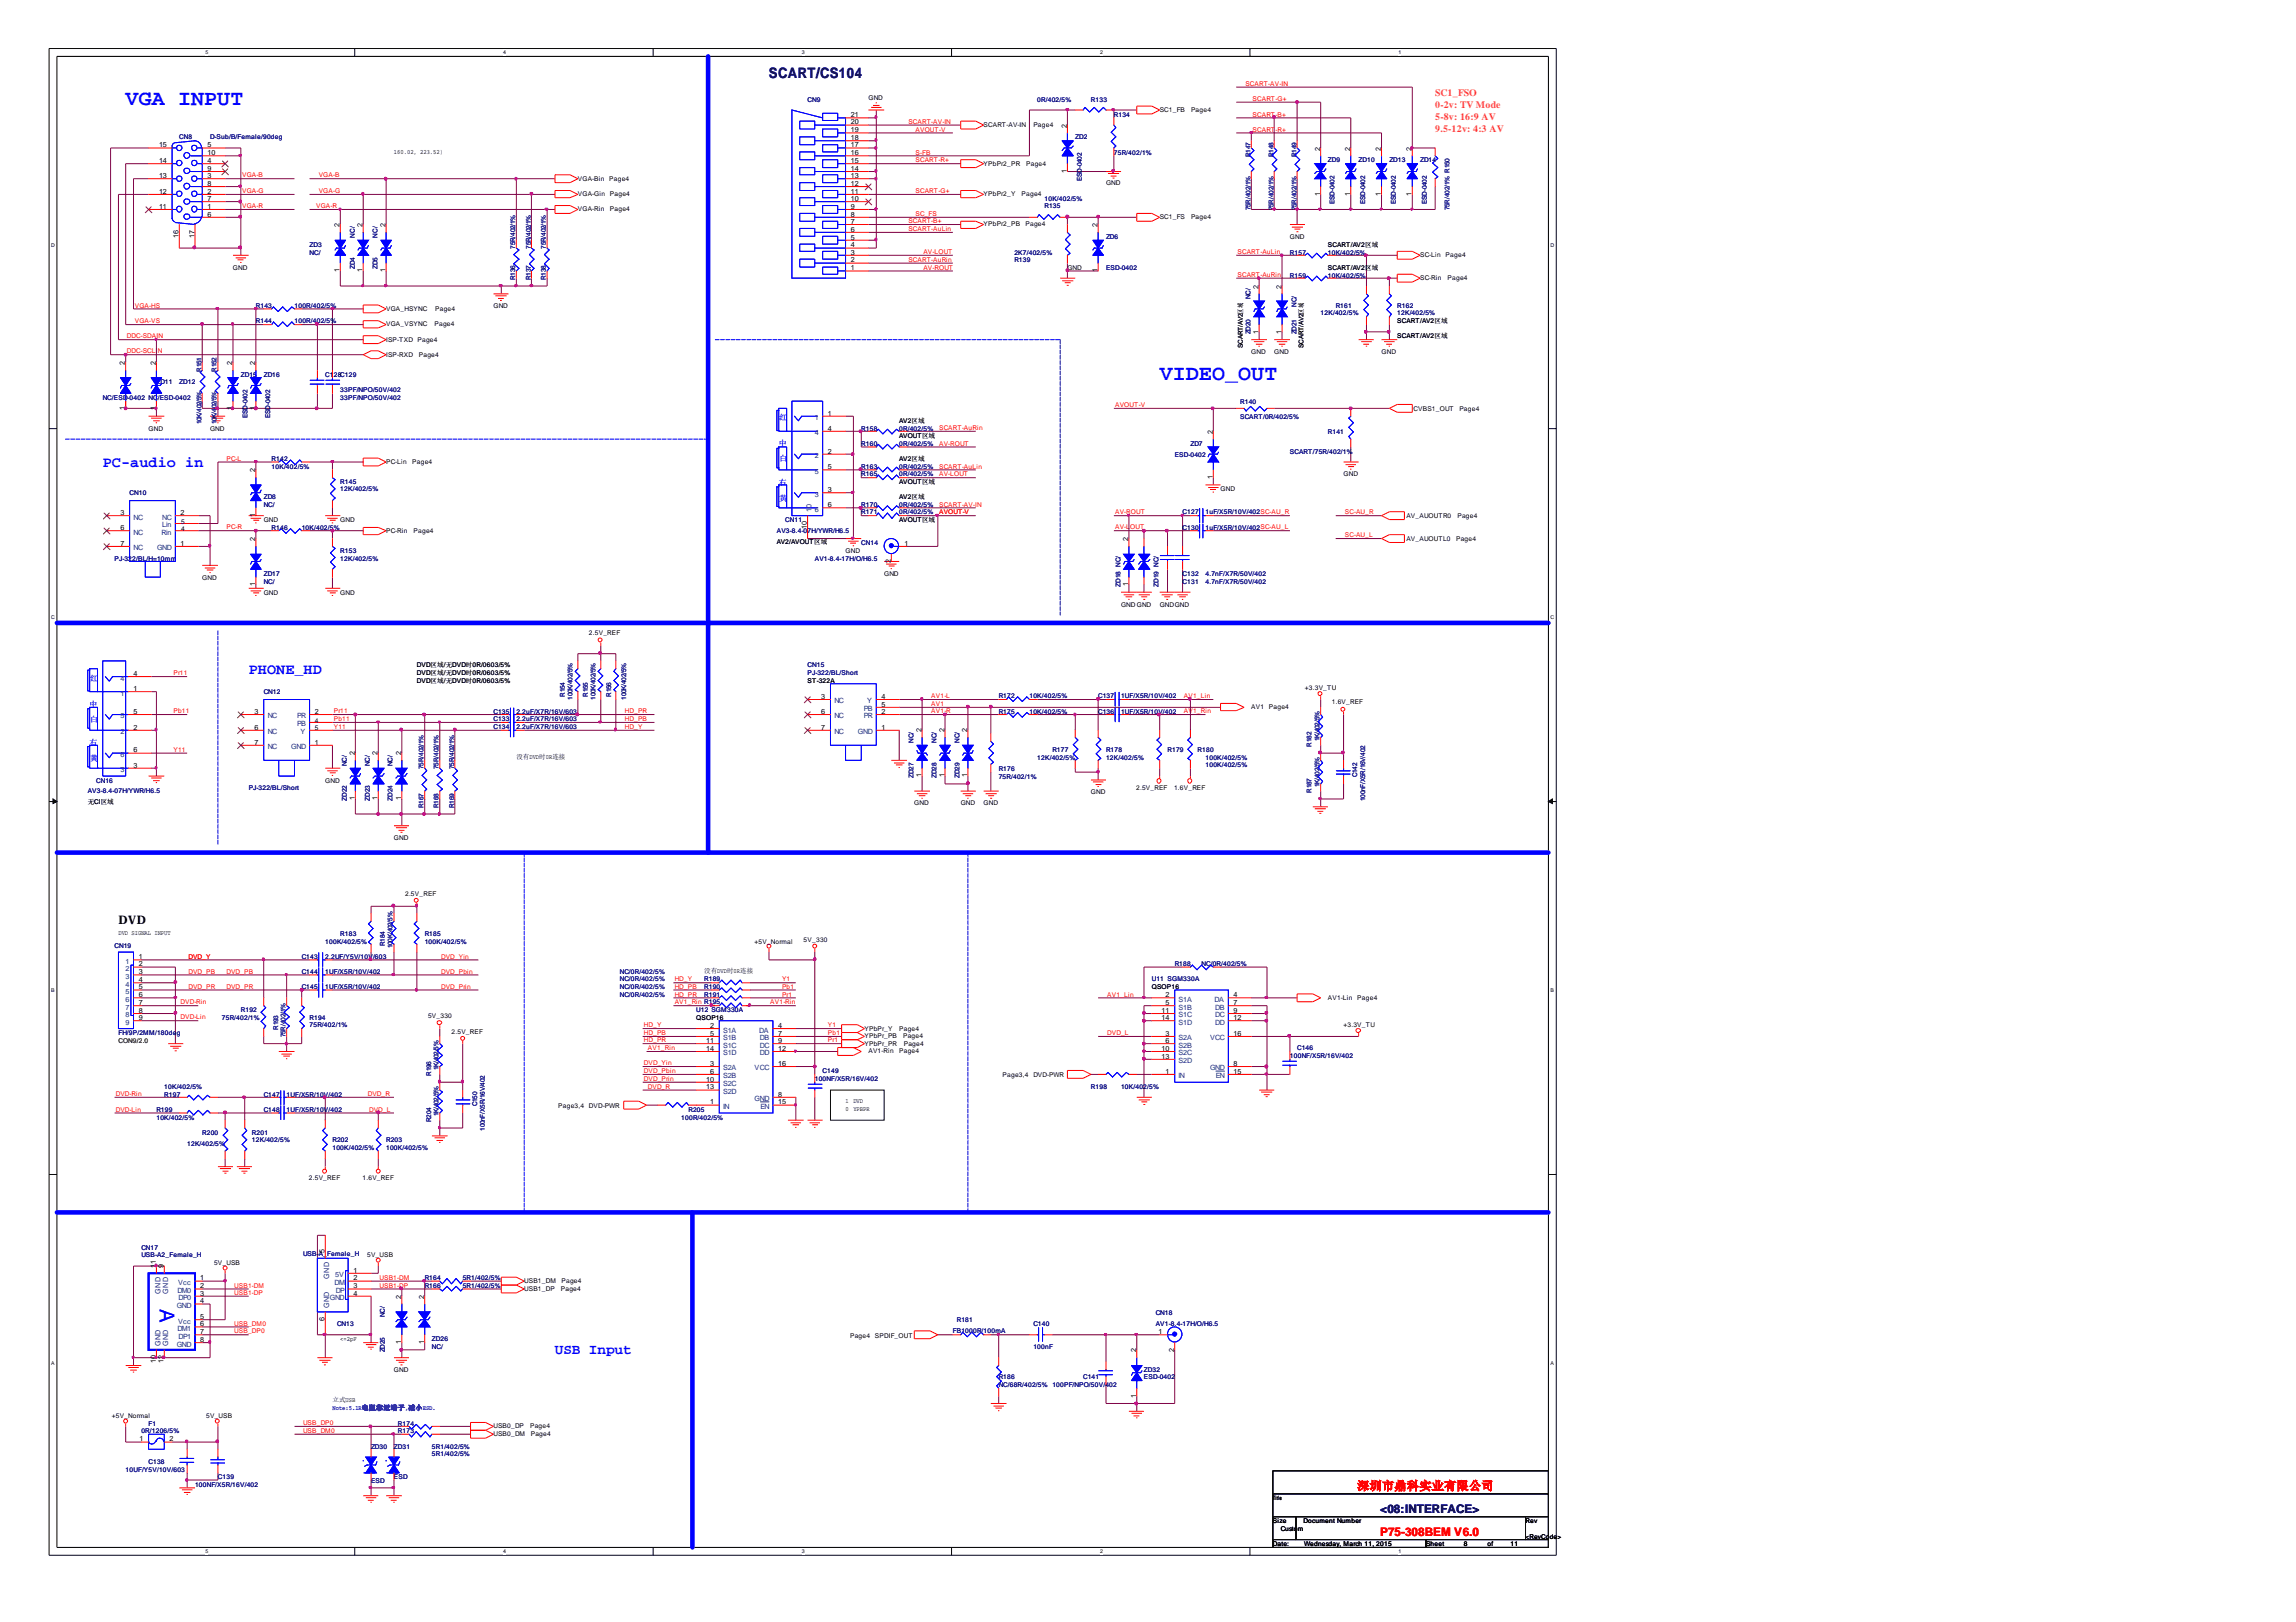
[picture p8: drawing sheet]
<svg xmlns="http://www.w3.org/2000/svg" width="297mm" height="210mm" viewBox="0 0 297 210" stroke-linecap="round" stroke-linejoin="round" font-family="sans-serif">
<defs><g id="words">
<g font-size="2.8" fill="#00f">
<text x="16.3" y="13.6">VGA INPUT</text>
<text x="150" y="49.2">VIDEO_OUT</text>
</g>
<text font-size="2.6" fill="#00f" x="20.7" y="169.3" transform="rotate(90 20.7 169.3)">A</text>
<text font-size="1.9" fill="#000080" x="99.5" y="10.1">SCART/CS104</text>
<g font-size="1.9" fill="#00f">
<text x="13.3" y="60.5">PC-audio in</text>
<text x="32.2" y="87.2">PHONE_HD</text>
<text x="71.8" y="175.3">USB Input</text>
</g>
<text font-size="1.5" x="15.3" y="119.6">DVD</text>
<g font-size="1.5" fill="#f00">
<text x="175.6" y="192.8">深圳市鼎科实业有限公司</text>
<text x="178.6" y="198.7">P75-308BEM V6.0</text>
</g>
<text font-size="1.5" fill="#000080" x="178.6" y="195.8">&lt;08:INTERFACE&gt;</text>
<g font-size="1.3" fill="#ff8000">
<text x="185.7" y="12.5">SC1_FSO</text>
<text x="185.7" y="14">0-2v: TV Mode</text>
<text x="185.7" y="15.5">5-8v: 16:9 AV</text>
<text x="185.7" y="17">9.5-12v: 4:3 AV</text>
</g>
<g font-size="1" fill="#00f">
<text x="100.8" y="57.8">中</text>
<text x="100.8" y="59.7">白</text>
<text x="100.8" y="54.4">红</text>
<text x="100.8" y="62.8">右</text>
<text x="100.8" y="64.8">黄</text>
<text x="11.7" y="88.1">红</text>
<text x="11.6" y="91.5">中</text>
<text x="11.7" y="93.4">白</text>
<text x="11.6" y="96.4">右</text>
<text x="11.7" y="98.5">黄</text>
</g>
<g font-size=".9">
<text x="110.1" y="16.1">20</text>
<text x="110.1" y="17.1">19</text>
<text x="110.1" y="15.2">21</text>
<text x="138" y="16.5" transform="rotate(-90 138 16.5)">2</text>
<text x="20.6" y="19.1">15</text>
<text x="20.6" y="21.1">14</text>
<text x="20.6" y="23">13</text>
<text x="26.8" y="19.1">5</text>
<text x="26.8" y="20.1">10</text>
<text x="26.8" y="21.1">4</text>
<text x="26.8" y="22.1">9</text>
<text x="26.8" y="23">3</text>
<text x="110.1" y="22.1">14</text>
<text x="110.1" y="20.1">16</text>
<text x="110.1" y="18.1">18</text>
<text x="110.1" y="23">13</text>
<text x="110.1" y="21.1">15</text>
<text x="110.1" y="19.1">17</text>
<text x="138" y="22.4" transform="rotate(-90 138 22.4)">1</text>
<text x="170.8" y="19.5" transform="rotate(-90 170.8 19.5)">2</text>
<text x="174.7" y="19.5" transform="rotate(-90 174.7 19.5)">2</text>
<text x="178.6" y="19.5" transform="rotate(-90 178.6 19.5)">2</text>
<text x="182.6" y="19.5" transform="rotate(-90 182.6 19.5)">2</text>
<text x="20.6" y="25.1">12</text>
<text x="20.6" y="27">11</text>
<text x="26.8" y="24.1">8</text>
<text x="26.8" y="25.1">2</text>
<text x="26.8" y="26">7</text>
<text x="26.8" y="27">1</text>
<text x="26.8" y="28">6</text>
<text x="43.9" y="29.4" transform="rotate(-90 43.9 29.4)">2</text>
<text x="46.9" y="29.4" transform="rotate(-90 46.9 29.4)">2</text>
<text x="49.9" y="29.4" transform="rotate(-90 49.9 29.4)">2</text>
<text x="110.1" y="30">6</text>
<text x="110.1" y="28">8</text>
<text x="110.1" y="26">10</text>
<text x="110.1" y="24.1">12</text>
<text x="110.1" y="29">7</text>
<text x="110.1" y="27">9</text>
<text x="110.1" y="25.1">11</text>
<text x="142" y="29.4" transform="rotate(-90 142 29.4)">2</text>
<text x="170.8" y="25.3" transform="rotate(-90 170.8 25.3)">1</text>
<text x="174.7" y="25.3" transform="rotate(-90 174.7 25.3)">1</text>
<text x="178.6" y="25.3" transform="rotate(-90 178.6 25.3)">1</text>
<text x="182.6" y="25.3" transform="rotate(-90 182.6 25.3)">1</text>
<text x="23.1" y="30.7" transform="rotate(-90 23.1 30.7)">16</text>
<text x="25.1" y="30.7" transform="rotate(-90 25.1 30.7)">17</text>
<text x="43.9" y="35.2" transform="rotate(-90 43.9 35.2)">1</text>
<text x="46.9" y="35.2" transform="rotate(-90 46.9 35.2)">1</text>
<text x="49.9" y="35.2" transform="rotate(-90 49.9 35.2)">1</text>
<text x="110.1" y="34">2</text>
<text x="110.1" y="32">4</text>
<text x="110.1" y="35">1</text>
<text x="110.1" y="32.9">3</text>
<text x="110.1" y="31">5</text>
<text x="142" y="35.2" transform="rotate(-90 142 35.2)">1</text>
<text x="162.8" y="37.4" transform="rotate(-90 162.8 37.4)">2</text>
<text x="165.8" y="37.4" transform="rotate(-90 165.8 37.4)">2</text>
<text x="16.2" y="47.3" transform="rotate(-90 16.2 47.3)">2</text>
<text x="20.2" y="47.3" transform="rotate(-90 20.2 47.3)">2</text>
<text x="30.1" y="47.3" transform="rotate(-90 30.1 47.3)">2</text>
<text x="33" y="47.3" transform="rotate(-90 33 47.3)">2</text>
<text x="162.8" y="43.2" transform="rotate(-90 162.8 43.2)">1</text>
<text x="165.8" y="43.2" transform="rotate(-90 165.8 43.2)">1</text>
<text x="16.2" y="53.1" transform="rotate(-90 16.2 53.1)">1</text>
<text x="20.2" y="53.1" transform="rotate(-90 20.2 53.1)">1</text>
<text x="30.1" y="53.1" transform="rotate(-90 30.1 53.1)">1</text>
<text x="33" y="53.1" transform="rotate(-90 33 53.1)">1</text>
<text x="107.1" y="53.8">1</text>
<text x="107.1" y="55.7">4</text>
<text x="107.1" y="58.7">2</text>
<text x="156.9" y="56.1" transform="rotate(-90 156.9 56.1)">2</text>
<text x="33" y="61.1" transform="rotate(-90 33 61.1)">2</text>
<text x="107.1" y="60.7">5</text>
<text x="107.1" y="65.6">6</text>
<text x="107.1" y="63.7">3</text>
<text x="156.9" y="62" transform="rotate(-90 156.9 62)">1</text>
<text x="15.6" y="66.6">3</text>
<text x="15.6" y="68.6">6</text>
<text x="15.6" y="70.6">7</text>
<text x="23.4" y="66.6">2</text>
<text x="23.4" y="70.6">1</text>
<text x="33" y="70" transform="rotate(-90 33 70)">2</text>
<text x="33" y="66.9" transform="rotate(-90 33 66.9)">1</text>
<text x="104.4" y="68.4" transform="rotate(-90 104.4 68.4)">10</text>
<text x="117" y="70.6">1</text>
<text x="146" y="70" transform="rotate(-90 146 70)">2</text>
<text x="33" y="75.9" transform="rotate(-90 33 75.9)">1</text>
<text x="115.2" y="72.9" transform="rotate(-90 115.2 72.9)">2</text>
<text x="146" y="75.9" transform="rotate(-90 146 75.9)">1</text>
<text x="17.3" y="89.4">1</text>
<text x="17.3" y="87.5">4</text>
<text x="17.3" y="94.4">2</text>
<text x="17.3" y="92.4">5</text>
<text x="32.9" y="92.4">3</text>
<text x="32.9" y="94.4">6</text>
<text x="40.7" y="92.4">2</text>
<text x="106.3" y="90.4">3</text>
<text x="106.3" y="92.4">6</text>
<text x="106.3" y="94.4">7</text>
<text x="114" y="90.4">4</text>
<text x="114" y="92.4">2</text>
<text x="114" y="91.5">5</text>
<text x="114" y="94.4">1</text>
<text x="119.2" y="94.8" transform="rotate(-90 119.2 94.8)">2</text>
<text x="122.2" y="94.8" transform="rotate(-90 122.2 94.8)">2</text>
<text x="125.1" y="94.8" transform="rotate(-90 125.1 94.8)">2</text>
<text x="17.3" y="99.3">3</text>
<text x="17.3" y="97.4">6</text>
<text x="32.9" y="96.4">7</text>
<text x="40.7" y="96.4">1</text>
<text x="45.9" y="97.7" transform="rotate(-90 45.9 97.7)">2</text>
<text x="48.9" y="97.7" transform="rotate(-90 48.9 97.7)">2</text>
<text x="51.9" y="97.7" transform="rotate(-90 51.9 97.7)">2</text>
<text x="119.2" y="100.6" transform="rotate(-90 119.2 100.6)">1</text>
<text x="122.2" y="100.6" transform="rotate(-90 122.2 100.6)">1</text>
<text x="125.1" y="100.6" transform="rotate(-90 125.1 100.6)">1</text>
<text x="45.9" y="103.6" transform="rotate(-90 45.9 103.6)">1</text>
<text x="48.9" y="103.6" transform="rotate(-90 48.9 103.6)">1</text>
<text x="51.9" y="103.6" transform="rotate(-90 51.9 103.6)">1</text>
<text x="17.9" y="124.1">1</text>
<text x="17.9" y="125.1">2</text>
<text x="17.9" y="126.1">3</text>
<text x="17.9" y="127.1">4</text>
<text x="17.9" y="128">5</text>
<text x="17.9" y="129">6</text>
<text x="17.9" y="130.1">7</text>
<text x="17.9" y="131.1">8</text>
<text x="150.3" y="131.1">11</text>
<text x="150.8" y="129">2</text>
<text x="150.8" y="130.1">5</text>
<text x="159.6" y="129">4</text>
<text x="159.6" y="130.1">7</text>
<text x="159.6" y="131.1">9</text>
<text x="17.9" y="132">9</text>
<text x="91.4" y="135">11</text>
<text x="91.4" y="136">14</text>
<text x="91.9" y="133">2</text>
<text x="91.9" y="134">5</text>
<text x="91.9" y="137.9">3</text>
<text x="100.7" y="133">4</text>
<text x="100.7" y="134">7</text>
<text x="100.7" y="135">9</text>
<text x="100.7" y="136">12</text>
<text x="100.7" y="137.9">16</text>
<text x="150.3" y="132">14</text>
<text x="150.3" y="136">10</text>
<text x="150.3" y="137">13</text>
<text x="150.8" y="134">3</text>
<text x="150.8" y="135">6</text>
<text x="159.6" y="132">12</text>
<text x="159.6" y="134">16</text>
<text x="159.6" y="137.9">8</text>
<text x="91.4" y="140">10</text>
<text x="91.4" y="141">13</text>
<text x="91.9" y="139">6</text>
<text x="91.9" y="142.9">1</text>
<text x="100.7" y="142.9">15</text>
<text x="100.7" y="141.9">8</text>
<text x="150.8" y="139">1</text>
<text x="159.6" y="139">15</text>
<text x="20.2" y="164.1" transform="rotate(-90 20.2 164.1)">11</text>
<text x="21.2" y="164.1" transform="rotate(-90 21.2 164.1)">9</text>
<text x="25.9" y="167.7">3</text>
<text x="25.9" y="165.7">1</text>
<text x="25.9" y="166.7">2</text>
<text x="42" y="162.2" transform="rotate(-90 42 162.2)">5</text>
<text x="45.7" y="164.7">1</text>
<text x="45.7" y="165.7">2</text>
<text x="45.7" y="166.7">3</text>
<text x="45.7" y="167.7">4</text>
<text x="25.9" y="172.6">7</text>
<text x="25.9" y="168.7">4</text>
<text x="25.9" y="170.7">5</text>
<text x="25.9" y="171.6">6</text>
<text x="25.9" y="173.7">8</text>
<text x="42" y="171" transform="rotate(-90 42 171)">6</text>
<text x="51.9" y="173.9" transform="rotate(-90 51.9 173.9)">1</text>
<text x="51.9" y="168.1" transform="rotate(-90 51.9 168.1)">2</text>
<text x="54.9" y="173.9" transform="rotate(-90 54.9 173.9)">1</text>
<text x="54.9" y="168.1" transform="rotate(-90 54.9 168.1)">2</text>
<text x="149.9" y="172.6">1</text>
<text x="20.2" y="176.4" transform="rotate(-90 20.2 176.4)">10</text>
<text x="21.2" y="176.4" transform="rotate(-90 21.2 176.4)">12</text>
<text x="147" y="175" transform="rotate(-90 147 175)">2</text>
<text x="151.9" y="174.9" transform="rotate(-90 151.9 174.9)">2</text>
<text x="147" y="180.9" transform="rotate(-90 147 180.9)">1</text>
<text x="18" y="186.5">1</text>
<text x="21.9" y="186.5">2</text>
</g>
<g font-size=".9" fill="#004080">
<text x="105.4" y="56.3">4</text>
<text x="105.4" y="54.4">1</text>
<text x="105.4" y="59.3">2</text>
<text x="105.4" y="61.3">5</text>
<text x="105.4" y="64.3">3</text>
<text x="17.3" y="67.2">NC</text>
<text x="17.3" y="69.2">NC</text>
<text x="17.3" y="71.2">NC</text>
<text x="20.3" y="71.2">GND</text>
<text x="20.9" y="69.2">Rin</text>
<text x="21" y="67.2">NC</text>
<text x="21" y="68.3">Lin</text>
<text x="105" y="66.2" transform="rotate(-90 105 66.2)">10</text>
<text x="105.4" y="66.2">6</text>
<text x="15.6" y="88.1">4</text>
<text x="15.6" y="90">1</text>
<text x="15.6" y="95">2</text>
<text x="15.6" y="93">5</text>
<text x="34.6" y="93">NC</text>
<text x="34.6" y="95">NC</text>
<text x="38.4" y="93">PR</text>
<text x="38.4" y="94">PB</text>
<text x="38.9" y="95">Y</text>
<text x="107.9" y="91">NC</text>
<text x="107.9" y="93">NC</text>
<text x="107.9" y="95">NC</text>
<text x="111" y="95">GND</text>
<text x="111.8" y="93">PR</text>
<text x="111.8" y="92">PB</text>
<text x="112.2" y="91">Y</text>
<text x="15.6" y="99.9">3</text>
<text x="15.6" y="98">6</text>
<text x="34.6" y="97">NC</text>
<text x="37.7" y="97">GND</text>
<text x="16.3" y="124.7">1</text>
<text x="16.3" y="125.7">2</text>
<text x="16.3" y="126.7">3</text>
<text x="16.3" y="127.7">4</text>
<text x="16.3" y="128.6">5</text>
<text x="16.3" y="129.6">6</text>
<text x="16.3" y="130.7">7</text>
<text x="16.3" y="131.7">8</text>
<text x="152.5" y="129.6">S1A</text>
<text x="152.5" y="130.7">S1B</text>
<text x="152.5" y="131.7">S1C</text>
<text x="157.1" y="129.6">DA</text>
<text x="157.2" y="130.7">DB</text>
<text x="157.2" y="131.7">DC</text>
<text x="16.3" y="132.6">9</text>
<text x="93.6" y="133.6">S1A</text>
<text x="93.6" y="134.6">S1B</text>
<text x="93.6" y="135.6">S1C</text>
<text x="93.6" y="136.6">S1D</text>
<text x="98.2" y="133.6">DA</text>
<text x="98.3" y="134.6">DB</text>
<text x="98.3" y="135.6">DC</text>
<text x="98.3" y="136.6">DD</text>
<text x="152.5" y="132.6">S1D</text>
<text x="152.5" y="134.6">S2A</text>
<text x="152.5" y="135.6">S2B</text>
<text x="152.5" y="136.6">S2C</text>
<text x="152.5" y="137.6">S2D</text>
<text x="156.5" y="134.6">VCC</text>
<text x="157.2" y="132.6">DD</text>
<text x="93.6" y="138.5">S2A</text>
<text x="93.6" y="139.5">S2B</text>
<text x="93.6" y="140.6">S2C</text>
<text x="93.6" y="141.6">S2D</text>
<text x="93.6" y="143.5">IN</text>
<text x="97.6" y="138.5">VCC</text>
<text x="97.6" y="142.5">GND</text>
<text x="98.4" y="143.5">EN</text>
<text x="152.5" y="139.5">IN</text>
<text x="156.5" y="138.5">GND</text>
<text x="157.3" y="139.5">EN</text>
<text x="20.7" y="167.4" transform="rotate(-90 20.7 167.4)">GND</text>
<text x="21.8" y="167.4" transform="rotate(-90 21.8 167.4)">GND</text>
<text x="22.9" y="167.3">DM0</text>
<text x="23" y="166.3">Vcc</text>
<text x="42.6" y="165.5" transform="rotate(-90 42.6 165.5)">GND</text>
<text x="43.3" y="166.3">DM</text>
<text x="43.3" y="165.3">5V</text>
<text x="43.4" y="167.3">DP</text>
<text x="22.9" y="169.3">GND</text>
<text x="22.9" y="172.2">DM1</text>
<text x="23" y="171.3">Vcc</text>
<text x="23.1" y="168.2">DP0</text>
<text x="23.1" y="173.2">DP1</text>
<text x="42.6" y="169.3" transform="rotate(-90 42.6 169.3)">GND</text>
<text x="42.7" y="168.2">GND</text>
<text x="20.7" y="174.2" transform="rotate(-90 20.7 174.2)">GND</text>
<text x="21.8" y="174.2" transform="rotate(-90 21.8 174.2)">GND</text>
<text x="22.9" y="174.3">GND</text>
</g>
<g font-size=".8" fill="#f00">
<text x="161.1" y="11.1">SCART-AV-IN</text>
<text x="117.5" y="16">SCART-AV-IN</text>
<text x="118.4" y="17">AVOUT-V</text>
<text x="162.1" y="17">SCART</text>
<text x="162.1" y="15.1">SCART-B+</text>
<text x="162.1" y="13.1">SCART-G+</text>
<text x="165" y="17">-R+</text>
<text x="31.3" y="23">VGA-B</text>
<text x="41.2" y="23">VGA-B</text>
<text x="118.4" y="21">SCART-R+</text>
<text x="118.4" y="20">S-FB</text>
<text x="31.3" y="26.9">VGA-R</text>
<text x="31.3" y="25">VGA-G</text>
<text x="40.9" y="26.9">VGA-R</text>
<text x="41.2" y="25">VGA-G</text>
<text x="117.5" y="28.9">SCART-B+</text>
<text x="117.5" y="29.9">SCART-AuLin</text>
<text x="118.4" y="28">SC_FS</text>
<text x="118.4" y="25">SCART-G+</text>
<text x="117.5" y="33.9">SCART-AuRin</text>
<text x="119.5" y="34.9">AV-ROUT</text>
<text x="119.5" y="32.9">AV-LOUT</text>
<text x="160.1" y="32.9">SCART-AuLin</text>
<text x="160.1" y="35.8">SCART-AuRin</text>
<text x="17.4" y="39.8">VGA-HS</text>
<text x="17.4" y="41.8">VGA-VS</text>
<text x="16.4" y="45.7">DDC-SCLIN</text>
<text x="16.4" y="43.8">DDC-SDAIN</text>
<text x="144.3" y="52.7">AVOUT-V</text>
<text x="29.3" y="59.6">PC-L</text>
<text x="121.5" y="57.7">AV-ROUT</text>
<text x="121.5" y="55.6">SCART-AuRin</text>
<text x="121.5" y="61.7">AV-LOUT</text>
<text x="121.5" y="60.6">SCART-AuLin</text>
<text x="121.5" y="65.5">SCART-AV-IN</text>
<text x="29.3" y="68.5">PC-R</text>
<text x="121.5" y="66.6">AVOUT-V</text>
<text x="144.3" y="68.5">AV-L</text>
<text x="144.3" y="66.6">AV-ROUT</text>
<text x="146.2" y="68.5">OUT</text>
<text x="174" y="69.5">SC-AU_L</text>
<text x="174" y="66.6">SC-AU_R</text>
<text x="22.4" y="87.4">Pr11</text>
<text x="22.4" y="92.3">Pb11</text>
<text x="43.2" y="92.3">Pr11</text>
<text x="43.2" y="93.3">Pb11</text>
<text x="43.2" y="94.3">Y11</text>
<text x="80.9" y="92.3">HD_PR</text>
<text x="80.9" y="94.3">HD_Y</text>
<text x="80.9" y="93.3">HD_PB</text>
<text x="120.5" y="90.4">AV1-L</text>
<text x="120.5" y="91.4">AV1</text>
<text x="120.5" y="92.3">AV1-R</text>
<text x="153.2" y="92.3">AV1_Rin</text>
<text x="153.2" y="90.4">AV1_Lin</text>
<text x="22.4" y="97.3">Y11</text>
<text x="24.4" y="124.1">DVD_Y</text>
<text x="24.4" y="126">DVD_PB</text>
<text x="29.3" y="126">DVD_PB</text>
<text x="57.1" y="124.1">DVD_Yin</text>
<text x="57.1" y="126">DVD_Pbin</text>
<text x="23.4" y="130">DVD-Rin</text>
<text x="23.4" y="131.9">DVD-Lin</text>
<text x="24.4" y="127.9">DVD_PR</text>
<text x="29.3" y="127.9">DVD_PR</text>
<text x="57.1" y="127.9">DVD_Prin</text>
<text x="87.3" y="127">HD_Y</text>
<text x="87.3" y="127.9">HD_PB</text>
<text x="87.3" y="129">HD_PR</text>
<text x="87.3" y="130">AV1_Rin R195</text>
<text x="99.7" y="130">AV1-Rin</text>
<text x="101.2" y="127">Y1</text>
<text x="101.2" y="127.9">Pb1</text>
<text x="101.2" y="129">Pr1</text>
<text x="143.3" y="129">AV1_Lin</text>
<text x="83.3" y="132.9">HD_Y</text>
<text x="83.3" y="134">HD_PB</text>
<text x="83.3" y="134.9">HD_PR</text>
<text x="83.3" y="137.9">DVD_Yin</text>
<text x="83.8" y="135.9">AV1_Rin</text>
<text x="107.1" y="132.9">Y1</text>
<text x="107.1" y="134">Pb1</text>
<text x="107.1" y="134.9">Pr1</text>
<text x="143.3" y="134">DVD_L</text>
<text x="15" y="141.8">DVD-Rin</text>
<text x="15" y="143.9">DVD-Lin</text>
<text x="47.6" y="141.8">DVD_R</text>
<text x="47.8" y="143.9">DVD_L</text>
<text x="83.3" y="138.9">DVD_Pbin</text>
<text x="83.3" y="139.9">DVD_Prin</text>
<text x="83.8" y="140.9">DVD_R</text>
<text x="30.3" y="166.6">USB1-DM</text>
<text x="30.3" y="167.6">USB1-DP</text>
<text x="49.1" y="166.6">USB1-DP</text>
<text x="49.1" y="165.6">USB1-DM</text>
<text x="30.3" y="171.5">USB_DM0</text>
<text x="30.3" y="172.6">USB_DP0</text>
<text x="39.2" y="185.4">USB_DM0</text>
<text x="39.2" y="184.4">USB_DP0</text>
</g>
<g font-size=".8" fill="#000080">
<text x="104.5" y="13.1">CN9</text>
<text x="134.2" y="13.1">0R/402/5%</text>
<text x="141.1" y="13.1">R133</text>
<text x="144.1" y="15.1">R134</text>
<text x="23.2" y="18">CN8</text>
<text x="27.2" y="18">D-Sub/B/Female/90deg</text>
<text x="139.1" y="18">ZD2</text>
<text x="140" y="23.4" transform="rotate(-90 140 23.4)">ESD-0402</text>
<text x="144.1" y="20">75R/402/1%</text>
<text x="161.8" y="20.3" transform="rotate(-90 161.8 20.3)">R147</text>
<text x="164.8" y="20.3" transform="rotate(-90 164.8 20.3)">R148</text>
<text x="167.7" y="20.3" transform="rotate(-90 167.7 20.3)">R149</text>
<text x="171.8" y="21">ZD9</text>
<text x="175.8" y="21">ZD10</text>
<text x="179.7" y="21">ZD13</text>
<text x="183.7" y="21">ZD14</text>
<text x="135.1" y="26.9">R135</text>
<text x="135.1" y="26">10K/402/5%</text>
<text x="161.8" y="27.2" transform="rotate(-90 161.8 27.2)">75R/402/1%</text>
<text x="164.8" y="27.2" transform="rotate(-90 164.8 27.2)">75R/402/1%</text>
<text x="167.7" y="27.2" transform="rotate(-90 167.7 27.2)">75R/402/1%</text>
<text x="172.6" y="26.3" transform="rotate(-90 172.6 26.3)">ESD-0402</text>
<text x="176.6" y="26.3" transform="rotate(-90 176.6 26.3)">ESD-0402</text>
<text x="180.6" y="26.3" transform="rotate(-90 180.6 26.3)">ESD-0402</text>
<text x="184.6" y="26.3" transform="rotate(-90 184.6 26.3)">ESD-0402</text>
<text x="187.5" y="27.2" transform="rotate(-90 187.5 27.2)">75R/402/1% R150</text>
<text x="40" y="31.9">ZD3</text>
<text x="40" y="32.9">NC/</text>
<text x="45.9" y="34.8" transform="rotate(-90 45.9 34.8)">ZD4</text>
<text x="45.9" y="30.7" transform="rotate(-90 45.9 30.7)">NC/</text>
<text x="48.9" y="34.8" transform="rotate(-90 48.9 34.8)">ZD5</text>
<text x="48.9" y="30.7" transform="rotate(-90 48.9 30.7)">NC/</text>
<text x="66.6" y="32.2" transform="rotate(-90 66.6 32.2)">75R/402/1%</text>
<text x="68.7" y="32.2" transform="rotate(-90 68.7 32.2)">75R/402/1%</text>
<text x="70.6" y="32.2" transform="rotate(-90 70.6 32.2)">75R/402/1%</text>
<text x="131.2" y="33.9">R139</text>
<text x="131.2" y="32.9">2K7/402/5%</text>
<text x="143.1" y="30.9">ZD6</text>
<text x="143.1" y="34.9">ESD-0402</text>
<text x="166.9" y="32.9">R157</text>
<text x="166.9" y="35.9">R159</text>
<text x="171.8" y="32.9">10K/402/5%</text>
<text x="171.8" y="35.9">10K/402/5%</text>
<text x="33.1" y="39.8">R143</text>
<text x="33.1" y="41.8">R144</text>
<text x="38.1" y="39.8">100R/402/5%</text>
<text x="38.1" y="41.8">100R/402/5%</text>
<text x="66.6" y="36.3" transform="rotate(-90 66.6 36.3)">R136</text>
<text x="68.7" y="36.3" transform="rotate(-90 68.7 36.3)">R137</text>
<text x="70.6" y="36.3" transform="rotate(-90 70.6 36.3)">R138</text>
<text x="161.8" y="38.7" transform="rotate(-90 161.8 38.7)">NC/</text>
<text x="167.7" y="39.7" transform="rotate(-90 167.7 39.7)">NC/</text>
<text x="170.9" y="40.8">12K/402/5%</text>
<text x="172.8" y="39.8">R161</text>
<text x="180.8" y="39.8">R162</text>
<text x="180.8" y="40.8">12K/402/5%</text>
<text x="161.8" y="43.3" transform="rotate(-90 161.8 43.3)">ZD20</text>
<text x="167.7" y="43.3" transform="rotate(-90 167.7 43.3)">ZD21</text>
<text x="13.3" y="51.7">NC/ESD-0402 NC/ESD-0402</text>
<text x="20.2" y="49.7">ZD11</text>
<text x="23.2" y="49.7">ZD12</text>
<text x="26.1" y="48.1" transform="rotate(-90 26.1 48.1)">R151</text>
<text x="28" y="48.1" transform="rotate(-90 28 48.1)">R152</text>
<text x="31.2" y="48.8">ZD15</text>
<text x="34.1" y="48.8">ZD16</text>
<text x="42.1" y="48.8">C128C129</text>
<text x="44" y="50.7">33PF/NPO/50V/402</text>
<text x="44" y="51.7">33PF/NPO/50V/402</text>
<text x="160.4" y="52.3">R140</text>
<text x="26.1" y="54.9" transform="rotate(-90 26.1 54.9)">10K/402/5%</text>
<text x="28" y="54.9" transform="rotate(-90 28 54.9)">10K/402/5%</text>
<text x="32" y="54" transform="rotate(-90 32 54)">ESD-0402</text>
<text x="35" y="54" transform="rotate(-90 35 54)">ESD-0402</text>
<text x="35.1" y="59.6">R142</text>
<text x="111.4" y="55.7">R158</text>
<text x="111.4" y="57.7">R160</text>
<text x="116.3" y="55.7">0R/402/5%</text>
<text x="116.3" y="57.7">0R/402/5%</text>
<text x="152" y="59.2">ESD-0402</text>
<text x="154" y="57.7">ZD7</text>
<text x="160.4" y="54.2">SCART/0R/402/5%</text>
<text x="166.9" y="58.7">SCART/75R/402/1%</text>
<text x="171.8" y="56.1">R141</text>
<text x="16.8" y="64.1">CN10</text>
<text x="34.1" y="64.6">ZD8</text>
<text x="34.1" y="65.6">NC/</text>
<text x="35.1" y="60.6">10K/402/5%</text>
<text x="44" y="62.7">R145</text>
<text x="44" y="63.6">12K/402/5%</text>
<text x="111.4" y="60.6">R163</text>
<text x="111.4" y="65.6">R170</text>
<text x="111.4" y="61.7">R165</text>
<text x="116.3" y="60.6">0R/402/5%</text>
<text x="116.3" y="65.6">0R/402/5%</text>
<text x="116.3" y="61.7">0R/402/5%</text>
<text x="35.1" y="68.6">R146</text>
<text x="39" y="68.6">10K/402/5%</text>
<text x="44" y="71.6">R153</text>
<text x="100.5" y="68.9">AV3-8.4-07H/YWR/H6.5</text>
<text x="101.6" y="67.6">CN11</text>
<text x="111.4" y="66.6">R171</text>
<text x="111.4" y="70.5">CN14</text>
<text x="116.3" y="66.6">0R/402/5%</text>
<text x="153" y="66.6">C127</text>
<text x="153" y="68.6">C130</text>
<text x="156" y="66.6">1uF/X5R/10V/402SC-AU_R</text>
<text x="156" y="68.6">1uF/X5R/10V/402SC-AU_L</text>
<text x="14.8" y="72.6">PJ-322/BL/H=10mm</text>
<text x="34.1" y="74.5">ZD17</text>
<text x="34.1" y="75.5">NC/</text>
<text x="44" y="72.6">12K/402/5%</text>
<text x="105.4" y="72.6">AV1-8.4-17H/O/H6.5</text>
<text x="144.9" y="76" transform="rotate(-90 144.9 76)">ZD18</text>
<text x="144.9" y="73.3" transform="rotate(-90 144.9 73.3)">NC/</text>
<text x="149.9" y="76" transform="rotate(-90 149.9 76)">ZD19</text>
<text x="149.9" y="73.3" transform="rotate(-90 149.9 73.3)">NC/</text>
<text x="153" y="75.5">C131</text>
<text x="153" y="74.5">C132</text>
<text x="156" y="75.5">4.7nF/X7R/50V/402</text>
<text x="156" y="74.5">4.7nF/X7R/50V/402</text>
<text x="34.1" y="89.8">CN12</text>
<text x="104.5" y="86.4">CN15</text>
<text x="104.5" y="87.4">PJ-322/BL/Short</text>
<text x="63.8" y="92.4">C135</text>
<text x="63.8" y="93.3">C133</text>
<text x="63.8" y="94.3">C134</text>
<text x="66.8" y="92.4">2.2uF/X7R/16V/603</text>
<text x="66.8" y="93.3">2.2uF/X7R/16V/603</text>
<text x="66.8" y="94.3">2.2uF/X7R/16V/603</text>
<text x="73.1" y="90.2" transform="rotate(-90 73.1 90.2)">R154</text>
<text x="74.1" y="90.5" transform="rotate(-90 74.1 90.5)">100K/402/5%</text>
<text x="76" y="90.2" transform="rotate(-90 76 90.2)">R155</text>
<text x="77" y="90.5" transform="rotate(-90 77 90.5)">100K/402/5%</text>
<text x="79.1" y="90.2" transform="rotate(-90 79.1 90.2)">R156</text>
<text x="81" y="90.5" transform="rotate(-90 81 90.5)">100K/402/5%</text>
<text x="129.2" y="90.4">R172</text>
<text x="129.2" y="92.4">R175</text>
<text x="133.2" y="90.4">10K/402/5%</text>
<text x="133.2" y="92.4">10K/402/5%</text>
<text x="142.1" y="90.4">C137</text>
<text x="142.1" y="92.4">C136</text>
<text x="145" y="90.4">1UF/X5R/10V/402</text>
<text x="145" y="92.4">1UF/X5R/10V/402</text>
<text x="170.7" y="95.9" transform="rotate(-90 170.7 95.9)">1K/402/5%</text>
<text x="12.4" y="101.3">CN16</text>
<text x="44.9" y="99.2" transform="rotate(-90 44.9 99.2)">NC/</text>
<text x="47.8" y="99.2" transform="rotate(-90 47.8 99.2)">NC/</text>
<text x="50.8" y="99.2" transform="rotate(-90 50.8 99.2)">NC/</text>
<text x="54.8" y="99.5" transform="rotate(-90 54.8 99.5)">75R/402/1%</text>
<text x="56.7" y="99.5" transform="rotate(-90 56.7 99.5)">75R/402/1%</text>
<text x="58.8" y="99.5" transform="rotate(-90 58.8 99.5)">75R/402/1%</text>
<text x="118.2" y="100.7" transform="rotate(-90 118.2 100.7)">ZD27</text>
<text x="118.2" y="96.1" transform="rotate(-90 118.2 96.1)">NC/</text>
<text x="121.2" y="100.7" transform="rotate(-90 121.2 100.7)">ZD28</text>
<text x="121.2" y="96.1" transform="rotate(-90 121.2 96.1)">NC/</text>
<text x="124.1" y="100.7" transform="rotate(-90 124.1 100.7)">ZD29</text>
<text x="124.1" y="96.1" transform="rotate(-90 124.1 96.1)">NC/</text>
<text x="129.2" y="99.8">R176</text>
<text x="129.2" y="100.8">75R/402/1%</text>
<text x="134.2" y="98.3">12K/402/5%</text>
<text x="136.1" y="97.3">R177</text>
<text x="143.1" y="97.3">R178</text>
<text x="143.1" y="98.3">12K/402/5%</text>
<text x="151" y="97.3">R179</text>
<text x="154.9" y="97.3">R180</text>
<text x="156" y="98.3">100K/402/5%</text>
<text x="156" y="99.2">100K/402/5%</text>
<text x="169.7" y="96.6" transform="rotate(-90 169.7 96.6)">R182</text>
<text x="170.7" y="101.9" transform="rotate(-90 170.7 101.9)">1K/402/5%</text>
<text x="175.6" y="100.6" transform="rotate(-90 175.6 100.6)">C142</text>
<text x="11.3" y="102.6">AV3-8.4-07H/YWR/H6.5</text>
<text x="32.2" y="102.3">PJ-322/BL/Short</text>
<text x="44.9" y="103.6" transform="rotate(-90 44.9 103.6)">ZD22</text>
<text x="47.8" y="103.6" transform="rotate(-90 47.8 103.6)">ZD23</text>
<text x="50.8" y="103.6" transform="rotate(-90 50.8 103.6)">ZD24</text>
<text x="54.8" y="104.6" transform="rotate(-90 54.8 104.6)">R167</text>
<text x="56.7" y="104.6" transform="rotate(-90 56.7 104.6)">R168</text>
<text x="58.8" y="104.6" transform="rotate(-90 58.8 104.6)">R169</text>
<text x="169.7" y="102.6" transform="rotate(-90 169.7 102.6)">R187</text>
<text x="176.6" y="103.6" transform="rotate(-90 176.6 103.6)">100nF/X5R/16V/402</text>
<text x="14.8" y="122.7">CN19</text>
<text x="39" y="124.1">C143</text>
<text x="39" y="126">C144</text>
<text x="42.1" y="124.1">2.2UF/Y5V/10V/603</text>
<text x="42.1" y="126">1UF/X5R/10V/402</text>
<text x="42.1" y="122.1">100K/402/5%</text>
<text x="44" y="121.1">R183</text>
<text x="49.8" y="122.4" transform="rotate(-90 49.8 122.4)">R184</text>
<text x="50.8" y="122.7" transform="rotate(-90 50.8 122.7)">100K/402/5%</text>
<text x="54.9" y="121.1">R185</text>
<text x="54.9" y="122.1">100K/402/5%</text>
<text x="80.2" y="126">NC/0R/402/5%</text>
<text x="152" y="125.1">R188</text>
<text x="155.4" y="125.1">NC/0R/402/5%</text>
<text x="31.2" y="131">R192</text>
<text x="39" y="128">C145</text>
<text x="42.1" y="128">1UF/X5R/10V/402</text>
<text x="80.2" y="129">NC/0R/402/5%</text>
<text x="80.2" y="128">NC/0R/402/5%</text>
<text x="80.2" y="127">NC/0R/402/5%</text>
<text x="90.1" y="131">U12 SGM330A</text>
<text x="91.1" y="130">R195</text>
<text x="91.1" y="129">R191</text>
<text x="91.1" y="127">R189</text>
<text x="91.1" y="128">R190</text>
<text x="149" y="127">U11 SGM330A</text>
<text x="15.3" y="134">FH/9P/2MM/180deg</text>
<text x="28.7" y="132">75R/402/1%</text>
<text x="36" y="133.3" transform="rotate(-90 36 133.3)">R193</text>
<text x="36.9" y="134.2" transform="rotate(-90 36.9 134.2)">75R/402/1%</text>
<text x="40" y="132">R194</text>
<text x="40" y="132.9">75R/402/1%</text>
<text x="166.9" y="136.9">100NF/X5R/16V/402</text>
<text x="167.8" y="135.9">C146</text>
<text x="20.2" y="143.9">R199</text>
<text x="21.3" y="141.9">R197</text>
<text x="21.3" y="140.9">10K/402/5%</text>
<text x="34.1" y="141.9">C147</text>
<text x="34.1" y="143.9">C148</text>
<text x="37.1" y="141.9">1UF/X5R/10V/402</text>
<text x="37.1" y="143.9">1UF/X5R/10V/402</text>
<text x="55.8" y="139.2" transform="rotate(-90 55.8 139.2)">R196</text>
<text x="56.7" y="138.5" transform="rotate(-90 56.7 138.5)">1K/402/5%</text>
<text x="61.7" y="143.2" transform="rotate(-90 61.7 143.2)">C150</text>
<text x="89.1" y="143.9">R205</text>
<text x="105.4" y="139.9">100NF/X5R/16V/402</text>
<text x="106.4" y="138.9">C149</text>
<text x="141.1" y="140.9">R198</text>
<text x="145" y="140.9">10K/402/5%</text>
<text x="20.2" y="144.9">10K/402/5%</text>
<text x="24.2" y="148.4">12K/402/5%</text>
<text x="26.2" y="146.8">R200</text>
<text x="32.6" y="146.8">R201</text>
<text x="32.6" y="147.8">12K/402/5%</text>
<text x="43" y="147.8">R202</text>
<text x="43" y="148.8">100K/402/5%</text>
<text x="50" y="147.8">R203</text>
<text x="50" y="148.8">100K/402/5%</text>
<text x="55.8" y="145.2" transform="rotate(-90 55.8 145.2)">R204</text>
<text x="56.7" y="144.5" transform="rotate(-90 56.7 144.5)">1K/402/5%</text>
<text x="62.7" y="146.3" transform="rotate(-90 62.7 146.3)">100nF/X5R/16V/402</text>
<text x="88.1" y="144.9">100R/402/5%</text>
<text x="18.3" y="161.7">CN17</text>
<text x="18.3" y="162.7">USB-A2_Female_H</text>
<text x="39.2" y="162.6">USB-</text>
<text x="41.2" y="162.6">A_</text>
<text x="42.3" y="162.6">Female_H</text>
<text x="54.9" y="166.6">R166</text>
<text x="54.9" y="165.6">R164</text>
<text x="59.9" y="166.6">5R1/402/5%</text>
<text x="59.9" y="165.6">5R1/402/5%</text>
<text x="43.6" y="171.6">CN13</text>
<text x="49.8" y="170.4" transform="rotate(-90 49.8 170.4)">NC/</text>
<text x="55.9" y="173.6">ZD26</text>
<text x="123.3" y="172.6">FB1000R/100mA</text>
<text x="123.8" y="171.1">R181</text>
<text x="133.7" y="171.6">C140</text>
<text x="149.5" y="170.1">CN18</text>
<text x="149.5" y="171.6">AV1-8.4-17H/O/H6.5</text>
<text x="49.8" y="175" transform="rotate(-90 49.8 175)">ZD25</text>
<text x="55.9" y="174.6">NC/</text>
<text x="129.2" y="178.5">R186</text>
<text x="129.2" y="179.5">NC/68R/402/5%</text>
<text x="133.7" y="174.6">100nF</text>
<text x="136.1" y="179.5">100PF/NPO/50V/402</text>
<text x="140.1" y="178.5">C141</text>
<text x="148" y="177.6">ZD32</text>
<text x="148" y="178.5">ESD-0402</text>
<text x="18.3" y="185.4">0R/1206/5%</text>
<text x="19.2" y="184.5">F1</text>
<text x="51.5" y="185.4">R173</text>
<text x="51.5" y="184.5">R174</text>
<text x="16.3" y="190.4">10UF/Y5V/10V/603</text>
<text x="19.2" y="189.4">C138</text>
<text x="28.2" y="191.4">C139</text>
<text x="48" y="187.5">ZD30</text>
<text x="48" y="191.9">ESD</text>
<text x="51" y="187.5">ZD31</text>
<text x="51" y="191.4">ESD</text>
<text x="55.9" y="188.4">5R1/402/5%</text>
<text x="55.9" y="187.5">5R1/402/5%</text>
<text x="25.2" y="192.4">100NF/X5R/16V/402</text>
</g>
<g font-size=".8">
<text x="112.4" y="12.9">GND</text>
<text x="127.3" y="16.4">SCART-AV-IN</text>
<text x="133.7" y="16.4">Page4</text>
<text x="150" y="14.5">SC1_FB</text>
<text x="154.1" y="14.5">Page4</text>
<text x="51" y="19.9">160.02, 223.52)</text>
<text x="74.8" y="23.4">VGA-Bin</text>
<text x="78.8" y="23.4">Page4</text>
<text x="127.3" y="21.4">YPbPr2_PR</text>
<text x="132.8" y="21.4">Page4</text>
<text x="143.1" y="24">GND</text>
<text x="74.8" y="25.4">VGA-Gin</text>
<text x="74.8" y="27.4">VGA-Rin</text>
<text x="78.9" y="25.4">Page4</text>
<text x="78.9" y="27.4">Page4</text>
<text x="127.3" y="25.4">YPbPr2_Y</text>
<text x="127.3" y="29.3">YPbPr2_PB</text>
<text x="132.2" y="25.4">Page4</text>
<text x="132.7" y="29.3">Page4</text>
<text x="150" y="28.4">SC1_FS</text>
<text x="154.1" y="28.4">Page4</text>
<text x="30.1" y="34.9">GND</text>
<text x="138.1" y="34.9">GND</text>
<text x="166.9" y="30.9">GND</text>
<text x="171.8" y="31.9">SCART/AV2区域</text>
<text x="171.8" y="34.9">SCART/AV2区域</text>
<text x="183.7" y="33.3">SC-Lin</text>
<text x="187" y="33.3">Page4</text>
<text x="50" y="40.2">VGA_HSYNC</text>
<text x="56.3" y="40.2">Page4</text>
<text x="63.8" y="39.8">GND</text>
<text x="180.8" y="41.8">SCART/AV2区域</text>
<text x="183.7" y="36.3">SC-Rin</text>
<text x="187.3" y="36.3">Page4</text>
<text x="50" y="42.2">VGA_VSYNC</text>
<text x="50" y="44.2">ISP-TXD Page4</text>
<text x="50" y="46.2">ISP-RXD</text>
<text x="54.2" y="46.2">Page4</text>
<text x="56.2" y="42.2">Page4</text>
<text x="160.8" y="45" transform="rotate(-90 160.8 45)">SCART/AV2区域</text>
<text x="161.9" y="45.8">GND</text>
<text x="164.8" y="45.8">GND</text>
<text x="168.7" y="45" transform="rotate(-90 168.7 45)">SCART/AV2区域</text>
<text x="178.7" y="45.8">GND</text>
<text x="180.8" y="43.8">SCART/AV2区域</text>
<text x="182.9" y="53.2">CVBS1_OUT</text>
<text x="188.8" y="53.2">Page4</text>
<text x="19.2" y="55.7">GND</text>
<text x="27.2" y="55.7">GND</text>
<text x="116.3" y="59.6">AV2区域</text>
<text x="116.3" y="54.7">AV2区域</text>
<text x="116.3" y="56.7">AVOUT区域</text>
<text x="50" y="60">PC-Lin</text>
<text x="53.3" y="60">Page4</text>
<text x="116.3" y="64.6">AV2区域</text>
<text x="116.3" y="62.7">AVOUT区域</text>
<text x="157.9" y="63.6">GND</text>
<text x="173.8" y="61.7">GND</text>
<text x="23.5" y="68.8">4</text>
<text x="23.5" y="67.7">5</text>
<text x="34.1" y="67.6">GND</text>
<text x="44" y="67.6">GND</text>
<text x="50" y="68.9">PC-Rin</text>
<text x="53.5" y="68.9">Page4</text>
<text x="100.5" y="70.4">AV2/AVOUT区域</text>
<text x="109.4" y="71.6">GND</text>
<text x="116.3" y="67.6">AVOUT区域</text>
<text x="181.9" y="67.1">AV_AUOUTR0</text>
<text x="181.9" y="70">AV_AUOUTL0</text>
<text x="188.4" y="70">Page4</text>
<text x="188.6" y="67.1">Page4</text>
<text x="26.2" y="75">GND</text>
<text x="34.1" y="77">GND</text>
<text x="44" y="77">GND</text>
<text x="114.4" y="74.5">GND</text>
<text x="76.2" y="82.2">2.5V_REF</text>
<text x="145" y="78.5">GND GND</text>
<text x="150" y="78.5">GNDGND</text>
<text x="53.9" y="86.4">DVD区域/无DVD时0R/0603/5%</text>
<text x="53.9" y="87.4">DVD区域/无DVD时0R/0603/5%</text>
<text x="53.9" y="88.4">DVD区域/无DVD时0R/0603/5%</text>
<text x="104.5" y="88.4">ST-322A</text>
<text x="168.8" y="89.3">+3.3V_TU</text>
<text x="40.7" y="94.5">5</text>
<text x="40.7" y="93.6">4</text>
<text x="161.9" y="91.7">AV1</text>
<text x="164.2" y="91.7">Page4</text>
<text x="172.3" y="91.1">1.6V_REF</text>
<text x="42.1" y="101.3">GND</text>
<text x="66.8" y="98.2">没有DVD时0R连接</text>
<text x="11.3" y="104.1">无CI区域</text>
<text x="118.3" y="104.2">GND</text>
<text x="124.3" y="104.2">GND</text>
<text x="127.3" y="104.2">GND</text>
<text x="141.1" y="102.7">GND</text>
<text x="147" y="102.3">2.5V_REF</text>
<text x="151.9" y="102.3">1.6V_REF</text>
<text x="51" y="108.7">GND</text>
<text x="52.4" y="115.9">2.5V_REF</text>
<text x="15.3" y="121">DVD SIGNAL INPUT</text>
<text x="91.1" y="125.9">没有DVD时0R连接</text>
<text x="97.6" y="122.1">+5V_Normal</text>
<text x="104" y="121.8">5V_330</text>
<text x="55.4" y="131.8">5V_330</text>
<text x="149" y="128">QSOP16</text>
<text x="171.8" y="129.4">AV1-Lin</text>
<text x="175.6" y="129.4">Page4</text>
<text x="58.4" y="133.8">2.5V_REF</text>
<text x="90.1" y="132">QSOP16</text>
<text x="111.8" y="133.4">YPbPr_Y</text>
<text x="111.8" y="134.4">YPbPr_PB</text>
<text x="111.8" y="135.3">YPbPr_PR</text>
<text x="112.4" y="136.3">AV1-Rin</text>
<text x="116.3" y="136.3">Page4</text>
<text x="116.3" y="133.4">Page4</text>
<text x="116.8" y="134.4">Page4</text>
<text x="116.9" y="135.3">Page4</text>
<text x="173.8" y="132.9">+3.3V_TU</text>
<text x="72.2" y="143.4">Page3,4</text>
<text x="76.2" y="143.4">DVD-PWR</text>
<text x="109.4" y="142.8">1 DVD</text>
<text x="109.4" y="143.8">0 YPBPR</text>
<text x="129.7" y="139.4">Page3,4</text>
<text x="133.7" y="139.4">DVD-PWR</text>
<text x="40" y="152.8">2.5V_REF</text>
<text x="46.9" y="152.8">1.6V_REF</text>
<text x="27.7" y="163.7">5V_USB</text>
<text x="47.5" y="162.7">5V_USB</text>
<text x="67.8" y="166">USB1_DM</text>
<text x="67.8" y="167.1">USB1_DP</text>
<text x="72.6" y="167.1">Page4</text>
<text x="72.6" y="166">Page4</text>
<text x="44" y="173.5">&lt;=2pF</text>
<text x="110" y="173.2">Page4</text>
<text x="113.2" y="173.2">SPDIF_OUT</text>
<text x="51" y="177.6">GND</text>
<text x="14.5" y="183.5">+5V_Normal</text>
<text x="26.7" y="183.5">5V_USB</text>
<text x="43" y="181.5">立式USB</text>
<text x="63.8" y="184.8">USB0_DP</text>
<text x="63.8" y="185.9">USB0_DM</text>
<text x="68.6" y="184.8">Page4</text>
<text x="68.7" y="185.9">Page4</text>
<text x="164.7" y="194.1">Title</text>
<text x="164.7" y="197.1">Size</text>
<text x="168.7" y="197.1">Document Number</text>
<text x="197.4" y="197.1">Rev</text>
<text x="164.7" y="200.1">Date:</text>
<text x="165.7" y="198.1">Custom</text>
<text x="168.7" y="200.1">Wednesday, March 11, 2015</text>
<text x="184.5" y="200.1">Sheet</text>
<text x="189.4" y="200.1">8</text>
<text x="192.4" y="200.1">of</text>
<text x="195.4" y="200.1">11</text>
<text x="197.4" y="199.2">&lt;RevCode&gt;</text>
</g>
<text font-size=".8" fill="#008000" x="15.3" y="135">CON9/2.0</text>
<text font-size=".8" fill="#0000a0" x="43" y="182.5">Note:5.1R电阻靠近端子,减小ESD.</text>
<g font-size=".7">
<text x="26.6" y="7">5</text>
<text x="65.1" y="7">4</text>
<text x="103.7" y="7">3</text>
<text x="142.3" y="7">2</text>
<text x="180.9" y="7">1</text>
<text x="6.6" y="31.9">D</text>
<text x="200.6" y="31.9">D</text>
<text x="6.6" y="80.1">C</text>
<text x="200.6" y="80.1">C</text>
<text x="6.6" y="128.4">B</text>
<text x="200.6" y="128.4">B</text>
<text x="6.6" y="176.6">A</text>
<text x="200.6" y="176.6">A</text>
<text x="26.6" y="201">5</text>
<text x="65.1" y="201">4</text>
<text x="103.7" y="201">3</text>
<text x="142.3" y="201">2</text>
<text x="180.9" y="201">1</text>
</g>
</g></defs>
<path d="M6.3 6.3h195v195h-195zM7.4 7.3h192.9v193h-192.9z" fill="none" stroke="#000" stroke-width=".13"/>
<g fill="#fff">
<path d="M26.6 6.4h.3v.8h-.3z"/>
<path d="M26.6 200.3h.3v.9h-.3z"/>
</g>
<path d="M45.9 6.3v1M45.9 200.3v1" fill="none" stroke="#000" stroke-width=".13"/>
<g fill="#fff">
<path d="M65.1 6.4h.3v.8h-.3z"/>
<path d="M65.1 200.3h.3v.9h-.3z"/>
</g>
<path d="M84.5 6.3v1M84.5 200.3v1" fill="none" stroke="#000" stroke-width=".13"/>
<g fill="#fff">
<path d="M103.7 6.4h.4v.8h-.4z"/>
<path d="M103.7 200.3h.4v.9h-.4z"/>
</g>
<path d="M123.1 6.3v1M123.1 200.3v1" fill="none" stroke="#000" stroke-width=".13"/>
<g fill="#fff">
<path d="M142.3 6.4h.4v.8h-.4z"/>
<path d="M142.3 200.3h.4v.9h-.4z"/>
</g>
<path d="M161.7 6.3v1M161.7 200.3v1" fill="none" stroke="#000" stroke-width=".13"/>
<g fill="#fff">
<path d="M180.9 6.4h.4v.8h-.4z"/>
<path d="M180.9 200.3h.4v.9h-.4z"/>
<path d="M6.6 31.3h.4v.8h-.4z"/>
<path d="M200.6 31.3h.4v.8h-.4z"/>
<path d="M6.6 79.4h.4v.9h-.4z"/>
<path d="M200.6 79.4h.4v.9h-.4z"/>
</g>
<path d="M6.3 55.5h1.1M200.3 55.5h1" fill="none" stroke="#000" stroke-width=".13"/>
<g fill="#fff">
<path d="M6.6 127.7h.4v.8h-.4z"/>
<path d="M200.6 127.7h.4v.8h-.4z"/>
</g>
<path d="M6.3 103.7h1.1M200.3 103.7h1" fill="none" stroke="#000" stroke-width=".13"/>
<g fill="#000" stroke="#000" stroke-width=".13">
<path d="M6.9 103.4l.5 .3-.5 .3z" fill-rule="evenodd"/>
<path d="M200.3 103.7l.5-.3v.6z" fill-rule="evenodd"/>
</g>
<g fill="#fff">
<path d="M6.6 176h.4v.8h-.4z"/>
<path d="M200.6 176h.4v.8h-.4z"/>
</g>
<path d="M6.3 152h1.1M107.4 141.1h7v3.9h-7zM200.3 152h1M164.7 190.3h35.6v3h-35.6zM164.7 193.3h35.6v3h-35.6zM164.7 196.3h2.9v2.9h-2.9zM164.7 199.2h19.8v1.1h-19.8zM167.6 196.3h29.8v2.9h-29.8zM184.5 199.2h15.8v1.1h-15.8zM197.4 196.3h2.9v2.9h-2.9z" fill="none" stroke="#000" stroke-width=".13"/>
<g fill="none" stroke="#800040" stroke-width=".13">
<path d="M19.2 19.1h-4.9v26.8h32.7M29.1 19.1h2.1v13.9M112.4 19.1h1M112.4 15.3h1M112.4 17.2h10.9M112.4 18.2h1M112.4 16.2h11.9M113.4 14.2v17.9h-1M138.1 14.2v2M139.1 14.2h-5.9v6h-20.8M147.1 14.2h-3v1.1M159.9 11.3h22.8v7.8h3"/>
<path d="M159.9 17.2h18.8v1.9M159.9 15.3h14.9v3.8M159.9 13.2h11v5.9M161.9 17.2v1M164.8 15.3v2.9M167.8 13.2v5M19.2 23.1h-1.9v16.9h16.8M19.2 25.2h-3.9v18.8h31.7M19.2 21.2h-2.9v20.8h17.8M23.2 32.1h8M28.2 40v6.9M29.1 23.1h9"/>
<path d="M29.1 25.2h9M29.1 20.2h2.1M29.1 27.1h9M29.1 28.1h2.1M29.1 24.1h2.1M29.1 26.1h2.1M33.1 40v6.9M39 40h8M40 23.1h31.8M40 25.2h31.8M40 27.1h31.8M43 40v7.9"/>
<path d="M44 35.1v1.9h26.8v-1M44 27.1v2M47 25.2v3.9M47 35.1v1.9M50 23.1v6M50 35.1v1.9M64.9 37v1M66.8 23.1v8M66.8 36v1M68.7 25.2v5.9M68.7 36v1M70.8 27.1v4"/>
<path d="M112.4 23.1h1M112.4 25.2h11.9M112.4 27.1h1M112.4 21.2h11.9M112.4 28.1h20.8M112.4 33h10.9M112.4 29.1h11.9M112.4 31.1h1M112.4 30.1h10.9M112.4 22.2h1M112.4 35.1h10.9M112.4 34.1h10.9"/>
<path d="M138.1 34.1v1.9M138.1 35.1h4M142.1 28.1v1M144.1 20.2v2h-6M147.1 28.1h-9v1M159.9 33h7.9M159.9 36h7.9M161.9 23.1v4h23.8v-3M162.9 36v1M164.8 23.1v4M165.9 33v4M167.8 23.1v6"/>
<path d="M170.9 25.2v1.9M172.8 33h8M172.8 36h8M174.8 25.2v1.9M176.8 33v4M178.7 25.2v1.9M179.7 36v1M182.7 25.2v1.9M16.3 45.9v1M16.3 51.9v.9h3.9v1.1M20.2 44v2.9M26.2 42v4.9"/>
<path d="M28.2 51.9v2M30.1 42v4.9M33.1 59.8v1M35.1 59.8h-6.9v7.9h-2.5M39 42h8M40 59.8h7M41.1 42v5.9M41.1 50.9v1.9M43 50.9v1.9h-16.8v-.9M43 59.8v1M109.4 53.9h1v15.8h-5.9M109.4 58.8h1"/>
<path d="M109.4 55.8h3M111.4 55.8v2h1M117.3 57.8h8.9M117.3 55.8h8.9M144.1 52.8h15.8M157 52.8v3M162.9 42.9v1.1M164.8 52.8h14.9M165.9 42.9v1.1M174.8 57.8v2M176.8 42v2M176.8 42.9h2.9"/>
<path d="M179.7 42v2M25.7 68.7h9.4M25.7 66.7h1.5v6.5M25.7 70.7h1.5M33.1 68.7v1M33.1 75.6v.5M40 68.7h7M43 65.7v1M43 68.7v1M43 74.7v1.4M109.4 65.7h3M109.4 63.8h1"/>
<path d="M109.4 60.8h3M111.4 65.7v1h1M111.4 60.8v1h1M117.3 66.7h8.9M117.3 65.7h8.9M117.3 61.8h8.9M117.3 60.8h8.9M121.3 66.7v4h-4M144.1 68.7h9.9M144.1 66.7h9.9M146 66.7v3M146 75.6v1"/>
<path d="M148 68.7v1M148 75.6v1M151 68.7v2M151 73.7v2.9M153 66.7v4M153 73.7v2.9M157 68.7h9.9M157 66.7h9.9M157 61.8v1M172.8 66.7h5.9M172.8 69.7h5.9M19.6 92.5h4.6"/>
<path d="M19.6 94.5h.6M19.6 89.5h.6v10.9M19.6 87.6h4.6M19.6 97.5h4.6M19.6 99.4h.6M43 92.5h21.9M43 93.5h21.9M43 94.5h21.9M43 96.4v3M46 92.5v5M48.9 93.5v4M52 94.5v3"/>
<path d="M54.9 92.5v5.9M56.9 93.5v4.9M58.8 94.5v3.9M67.8 92.5h16.9M67.8 93.5h16.9M67.8 94.5h16.9M74.8 85.5v-.9h4.9v.9M74.8 90.5v2M77.7 83.6v1.9M77.7 90.5v3M79.7 90.5v4M116.3 92.5h12.9"/>
<path d="M116.3 91.5h41.6M116.3 90.5h12.9M116.3 94.5v3.9M119.3 90.5v4M122.3 92.5v2M125.2 91.5v3M128.2 91.5v3.4M128.2 99.9v2.5M134.2 92.5h8.9M134.2 90.5h8.9M139.1 92.5v2M139.1 99.4v.5h3"/>
<path d="M142.1 90.5v4M142.1 99.4v1.5M146 92.5h10M146 90.5h11M150 92.5v2M150 99.4v1M154 90.5v4M154 99.4v1M170.9 90.5v1M170.9 96.4v1.1h2.9M173.8 92.5v5.9M46 103.4v1.9h12.8v-1.9"/>
<path d="M48 118.2v-.9h5.9v.9M48.9 103.4v1.9M51 117.3v.9M52 103.4v3.5M54.9 103.4v1.9M56.9 103.4v1.9M119.3 100.4v2M122.3 100.4v1h2.9M125.2 100.4v2M170.9 102.4v2M173.8 101.4v2h-2.9M18.3 124.2h21.7"/>
<path d="M18.3 128.1h21.7M18.3 126.2h21.7M18.3 127.2h4.4M18.3 129.1h4.4M18.3 125.2h4.4v9.9M18.3 130.1h7.4M18.3 131.2h4.4M18.3 132.1h7.4M34.1 124.2v4.9M34.1 134.1v1h4.9v-1M37.1 126.2v2.9M37.1 134.1v2"/>
<path d="M39 128.1v1M43 124.2h18.9M43 128.1h18.9M43 126.2h18.9M48 123.2v1M51 123.2v3M53.9 123.2v4.9M56.9 133.1v1M56.9 139v1.1h3M59.9 135.1v6M83.1 135.1h7M83.1 133.1h7"/>
<path d="M83.1 134.1h7M83.1 138h7M83.1 139h7M83.7 136.1h6.4M87.1 128.1h4.9M87.1 127.2h4.9M87.1 129.1h4.9M87.1 130.1h5.4M96.5 130.1h6.5M97 128.1h6M97 127.2h6M97 129.1h6"/>
<path d="M99.5 123.2v1h5.9M102.4 136.1h6M103 135.1h5.9M103 133.1h5.9M103 134.1h5.9M103 138h2.4M105.4 123.2v15.8M141.1 139h1M142.1 134.1h6.9M142.1 129.1h6.9M147.1 139h1.9M148 135.1h1"/>
<path d="M148 136.1h1M148 131.2h1M148 132.1h1M148 137.1h1M149 130.1h-1v11.9M153 125.2h-5v3.9M157.9 125.2h6v3.9M161.9 134.1h13.9M161.9 138h2M161.9 139h5M161.9 129.1h5.9M161.9 130.1h2v11"/>
<path d="M161.9 131.2h2M161.9 132.1h2M166.9 134.1v2M14.8 142h8.4M14.8 144h8.4M28.2 142h6.9M28.2 144h6.9M29.1 144v1M29.1 150v1M31.7 142v3M31.7 150v1M38.1 142h12.9"/>
<path d="M38.1 144h12.9M42.1 159.9h-1v12.8h6.9M42.1 142v3M42.1 150v1M48.9 144v1M48.9 150v1M56.9 145v2M59.9 144v2h-3M83.1 140.1h7M83.1 141.1h7M83.7 143h1.4M103 142v3"/>
<path d="M105.4 142v3M21.3 163.8h-4v12.9M26.2 165.8h2.9M26.2 166.8h6M26.2 172.7h6M26.2 168.8h1v6.9h-9.9M26.2 173.8h1M26.2 167.7h6M26.2 171.7h6M29.1 164.8v6h-2.9M42.1 172.7v3M48 167.7v6.1"/>
<path d="M48 165.8h7.9M48 166.8h7.9M48.9 163.8v1h-.9M52 166.8v.9M52 173.8v1.9M54.9 165.8v1.9M54.9 173.8v.9h-2.9M60.9 165.8h4M60.9 166.8h4M121.3 172.7h2M128.2 172.7h5M129.2 172.7v3"/>
<path d="M136.1 172.7h13.9M143.1 172.7v3.5M147.1 172.7v2M152 174.7v6.9h-8.9v-2.4M16.3 184.6v2h2M22.3 186.6h5.9M24.2 186.6v1M24.2 190.6v1.9M28.2 184.6v3M28.2 190.6v.9h-4M38.1 184.6h13.9M38.1 185.6h13.9"/>
<path d="M48 184.6v3M48 191.5v2.1M48 192.5h3M51 185.6v2M51 191.5v2.1M56.9 184.6h4M56.9 185.6h4M129.2 180.7v.9M147.1 180.7v1.9"/>
</g>
<g fill="#f0f" stroke="#f0f" stroke-width=".13">
<path d="M30.9 31.9h.3v.2h-.3z" fill-rule="evenodd"/>
<path d="M49.8 23h.2v.2h-.2z" fill-rule="evenodd"/>
<path d="M66.6 36.9h.2v.1h-.2z" fill-rule="evenodd"/>
<path d="M64.6 36.9h.3v.1h-.3z" fill-rule="evenodd"/>
<path d="M49.8 36.9h.2v.1h-.2z" fill-rule="evenodd"/>
<path d="M46.8 36.9h.2v.1h-.2z" fill-rule="evenodd"/>
<path d="M68.6 36.9h.3v.1h-.3z" fill-rule="evenodd"/>
<path d="M66.6 36.9h.2v.1h-.2z" fill-rule="evenodd"/>
<path d="M20.1 43.8h.2v.2h-.2z" fill-rule="evenodd"/>
<path d="M25 31.9h.3v.2h-.3z" fill-rule="evenodd"/>
<path d="M64.6 36.9h.3v.1h-.3z" fill-rule="evenodd"/>
<path d="M49.8 23h.2v.2h-.2z" fill-rule="evenodd"/>
<path d="M16.1 45.8h.3v.2h-.3z" fill-rule="evenodd"/>
<path d="M30.9 20h.3v.2h-.3z" fill-rule="evenodd"/>
<path d="M30.9 25.9h.3v.3h-.3z" fill-rule="evenodd"/>
<path d="M30.9 24l.3 .1-.1 .1h-.2z" fill-rule="evenodd"/>
<path d="M42.9 39.8h.2v.2h-.2z" fill-rule="evenodd"/>
<path d="M28 52.7h.2v.3h-.2z" fill-rule="evenodd"/>
<path d="M125.1 101.2h.2v.3h-.2z" fill-rule="evenodd"/>
<path d="M141.9 99.8h.3l-.1 .2h-.2z" fill-rule="evenodd"/>
<path d="M54.7 92.3h.3v.3h-.3z" fill-rule="evenodd"/>
<path d="M58.7 94.3h.3v.2h-.3z" fill-rule="evenodd"/>
<path d="M51.8 94.3h.2v.2h-.2z" fill-rule="evenodd"/>
<path d="M56.7 105.2h.2v.3h-.2z" fill-rule="evenodd"/>
<path d="M45.8 92.3h.3v.3h-.3z" fill-rule="evenodd"/>
<path d="M54.7 105.2h.3v.3h-.3z" fill-rule="evenodd"/>
<path d="M51.8 105.2h.2v.3h-.2z" fill-rule="evenodd"/>
<path d="M48.8 105.2h.3v.3h-.3z" fill-rule="evenodd"/>
<path d="M56.7 93.3h.2v.2h-.2z" fill-rule="evenodd"/>
<path d="M164.7 26.9h.3v.2h-.3z" fill-rule="evenodd"/>
<path d="M170.6 26.9h.3v.2h-.3z" fill-rule="evenodd"/>
<path d="M167.7 26.9h.2v.2h-.2z" fill-rule="evenodd"/>
<path d="M167.7 13.1h.2v.2h-.2z" fill-rule="evenodd"/>
<path d="M164.7 15h.3v.3h-.3z" fill-rule="evenodd"/>
<path d="M161.7 17l.4 .1-.2 .2-.2-.1z" fill-rule="evenodd"/>
<path d="M174.6 26.9h.3v.2h-.3z" fill-rule="evenodd"/>
<path d="M179.5 35.8h.3v.3h-.3z" fill-rule="evenodd"/>
<path d="M179.5 42.8h.3v.3h-.3z" fill-rule="evenodd"/>
<path d="M176.6 42.8h.2v.3h-.2z" fill-rule="evenodd"/>
<path d="M141.9 27.9h.3v.3h-.3z" fill-rule="evenodd"/>
<path d="M137.9 27.9h.3v.3h-.3z" fill-rule="evenodd"/>
<path d="M137.9 27.9h.3v.3h-.3z" fill-rule="evenodd"/>
<path d="M50.7 117h.3v.3h-.3z" fill-rule="evenodd"/>
<path d="M53.8 117h.2v.3h-.2z" fill-rule="evenodd"/>
<path d="M34 124h.2v.1l-.2 .2z" fill-rule="evenodd"/>
<path d="M38.9 128h.2v.2h-.2z" fill-rule="evenodd"/>
<path d="M36.9 134.9h.2l.1 .2-.2 .1z" fill-rule="evenodd"/>
<path d="M36.9 126h.2v.2h-.2z" fill-rule="evenodd"/>
<path d="M47.8 124h.2v.3h-.2z" fill-rule="evenodd"/>
<path d="M50.7 126l.4 .1-.2 .2-.2-.1z" fill-rule="evenodd"/>
<path d="M53.8 128h.2v.1l-.2 .2z" fill-rule="evenodd"/>
<path d="M31.4 141.9h.3v.2h-.3z" fill-rule="evenodd"/>
<path d="M79.5 94.3h.2v.2h-.2z" fill-rule="evenodd"/>
<path d="M77.5 84.4h.3v.2h-.3z" fill-rule="evenodd"/>
<path d="M77.5 93.3h.3v.2h-.3z" fill-rule="evenodd"/>
<path d="M102.8 142.9h.2v.1h-.2z" fill-rule="evenodd"/>
<path d="M105.3 137.9h.2v.2h-.2z" fill-rule="evenodd"/>
<path d="M105.3 124h.2v.3h-.2z" fill-rule="evenodd"/>
<path d="M165.7 32.9h.2v.3h-.2z" fill-rule="evenodd"/>
<path d="M162.7 35.8h.2v.3h-.2z" fill-rule="evenodd"/>
<path d="M113.2 18h.2v.2h-.2z" fill-rule="evenodd"/>
<path d="M113.2 26.9h.2v.2h-.2z" fill-rule="evenodd"/>
<path d="M113.2 23h.2v.2h-.2z" fill-rule="evenodd"/>
<path d="M113.2 26.9h.2v.2h-.2z" fill-rule="evenodd"/>
<path d="M113.2 30.9h.2v.2h-.2z" fill-rule="evenodd"/>
<path d="M113.2 15h.2v.3h-.2z" fill-rule="evenodd"/>
<path d="M113.2 22h.2v.2h-.2z" fill-rule="evenodd"/>
<path d="M113.2 19h.2v.3h-.2z" fill-rule="evenodd"/>
<path d="M143.9 22h.2v.2h-.2z" fill-rule="evenodd"/>
<path d="M143.9 14.1l.3 .1-.2 .1h-.1z" fill-rule="evenodd"/>
<path d="M48.8 93.3h.3v.2h-.3z" fill-rule="evenodd"/>
<path d="M45.8 92.3h.3v.3h-.3z" fill-rule="evenodd"/>
<path d="M74.5 92.3h.3v.3h-.3z" fill-rule="evenodd"/>
<path d="M174.6 52.7h.3v.3h-.3z" fill-rule="evenodd"/>
<path d="M152.8 66.6h.2v.2h-.2z" fill-rule="evenodd"/>
<path d="M20.1 52.7h.2v.3h-.2z" fill-rule="evenodd"/>
<path d="M46.8 24.9h.2v.3h-.2z" fill-rule="evenodd"/>
<path d="M70.5 26.9h.3v.2h-.3z" fill-rule="evenodd"/>
<path d="M43.9 26.9h.2v.2h-.2z" fill-rule="evenodd"/>
<path d="M137.9 14.1l.4 .1-.2 .1h-.2z" fill-rule="evenodd"/>
<path d="M182.6 26.9h.1v.2h-.1z" fill-rule="evenodd"/>
<path d="M178.6 26.9h.2v.2h-.2z" fill-rule="evenodd"/>
<path d="M182.6 19h.1l.1 .1-.2 .2z" fill-rule="evenodd"/>
<path d="M176.6 32.9h.2v.3h-.2z" fill-rule="evenodd"/>
<path d="M149.8 92.3h.3v.3h-.3z" fill-rule="evenodd"/>
<path d="M153.8 90.3h.2v.3h-.2z" fill-rule="evenodd"/>
<path d="M68.6 24.9h.3v.3h-.3z" fill-rule="evenodd"/>
<path d="M66.6 23h.2v.2h-.2z" fill-rule="evenodd"/>
<path d="M16.1 52.7h.3v.3h-.3z" fill-rule="evenodd"/>
<path d="M33 52.7h.2v.3h-.2z" fill-rule="evenodd"/>
<path d="M30 52.7h.2v.3h-.2z" fill-rule="evenodd"/>
<path d="M30 41.8h.2v.1l-.1 .2z" fill-rule="evenodd"/>
<path d="M26 41.8h.3v.2h-.3z" fill-rule="evenodd"/>
<path d="M28 39.8h.2v.2h-.2z" fill-rule="evenodd"/>
<path d="M33 39.8h.2v.2h-.2z" fill-rule="evenodd"/>
<path d="M40.8 52.7h.3v.3h-.3z" fill-rule="evenodd"/>
<path d="M40.8 41.8h.3v.2h-.3z" fill-rule="evenodd"/>
<path d="M49.8 36.9h.2v.1h-.2z" fill-rule="evenodd"/>
<path d="M150.8 68.5h.3v.3h-.3z" fill-rule="evenodd"/>
<path d="M147.8 68.5h.3v.3h-.3z" fill-rule="evenodd"/>
<path d="M145.9 66.6h.2v.2h-.2z" fill-rule="evenodd"/>
<path d="M22.5 129h.4l-.2 .2h-.2z" fill-rule="evenodd"/>
<path d="M22.5 130.9h.3v.3h-.3z" fill-rule="evenodd"/>
<path d="M22.5 127h.3v.2h-.3z" fill-rule="evenodd"/>
<path d="M51.8 174.5h.2v.3h-.2z" fill-rule="evenodd"/>
<path d="M24.1 191.4h.1l.1 .1-.2 .2z" fill-rule="evenodd"/>
<path d="M28 186.4h.2v.3h-.2z" fill-rule="evenodd"/>
<path d="M24.1 186.4h.1l.1 .1-.2 .2z" fill-rule="evenodd"/>
<path d="M146.8 181.5h.3v.2h-.3z" fill-rule="evenodd"/>
<path d="M137.9 34.8h.3v.3h-.3z" fill-rule="evenodd"/>
<path d="M110.2 69.5l.3 .1-.2 .2-.1-.1z" fill-rule="evenodd"/>
<path d="M110.2 63.6l.3 .1-.2 .2-.1-.1z" fill-rule="evenodd"/>
<path d="M110.2 58.6h.2v.3h-.2z" fill-rule="evenodd"/>
<path d="M111.2 65.6h.3v.2h-.3z" fill-rule="evenodd"/>
<path d="M111.2 60.6h.3v.2h-.3z" fill-rule="evenodd"/>
<path d="M51.8 166.6h.2v.2h-.2z" fill-rule="evenodd"/>
<path d="M54.7 165.6l.3 .1-.1 .2-.2-.1z" fill-rule="evenodd"/>
<path d="M41.8 172.6h.4l-.2 .2h-.2z" fill-rule="evenodd"/>
<path d="M47.8 172.6h.3l-.2 .2h-.1z" fill-rule="evenodd"/>
<path d="M41.8 172.6h.4l-.2 .2h-.2z" fill-rule="evenodd"/>
<path d="M56.7 145.8h.2v.2h-.2z" fill-rule="evenodd"/>
<path d="M59.7 139.8h.2v.2l-.1 .1z" fill-rule="evenodd"/>
<path d="M56.7 139.8h.2l.1 .2-.2 .1z" fill-rule="evenodd"/>
<path d="M119.1 90.3h.2v.3h-.2z" fill-rule="evenodd"/>
<path d="M33 52.7h.2v.3h-.2z" fill-rule="evenodd"/>
<path d="M122.1 92.3h.3v.3h-.3z" fill-rule="evenodd"/>
<path d="M128 91.3h.3v.3h-.3z" fill-rule="evenodd"/>
<path d="M125.1 91.3h.2v.3h-.2z" fill-rule="evenodd"/>
<path d="M138.9 92.3h.2l.1 .2-.2 .1z" fill-rule="evenodd"/>
<path d="M141.9 90.3h.3v.3h-.3z" fill-rule="evenodd"/>
<path d="M111.2 55.7h.3v.2h-.3z" fill-rule="evenodd"/>
<path d="M30.9 27.9h.3v.3h-.3z" fill-rule="evenodd"/>
<path d="M50.7 185.4l.4 .1-.2 .2-.2-.1z" fill-rule="evenodd"/>
<path d="M50.7 192.4l.4 .1-.2 .1h-.2z" fill-rule="evenodd"/>
<path d="M47.8 192.4l.3 .1-.2 .1h-.1z" fill-rule="evenodd"/>
<path d="M47.8 184.4h.2v.3h-.2z" fill-rule="evenodd"/>
<path d="M129 172.6h.2v.2h-.2z" fill-rule="evenodd"/>
<path d="M146.8 172.6h.3v.2h-.3z" fill-rule="evenodd"/>
<path d="M142.9 172.6h.2v.2h-.2z" fill-rule="evenodd"/>
<path d="M20.1 99.3h.2v.1h-.2z" fill-rule="evenodd"/>
<path d="M20.1 94.3h.2v.2h-.2z" fill-rule="evenodd"/>
<path d="M156.7 52.7h.3v.3h-.3z" fill-rule="evenodd"/>
<path d="M33 68.5h.2v.3h-.2z" fill-rule="evenodd"/>
<path d="M42.9 68.5h.2v.3h-.2z" fill-rule="evenodd"/>
<path d="M42.9 59.6h.2v.2h-.2z" fill-rule="evenodd"/>
<path d="M33 59.6h.2v.2h-.2z" fill-rule="evenodd"/>
<path d="M27 70.5h.2v.2h-.2z" fill-rule="evenodd"/>
<path d="M21 175.5h.3v.2h-.3z" fill-rule="evenodd"/>
<path d="M20.1 175.5h.2v.2h-.2z" fill-rule="evenodd"/>
<path d="M17.1 175.5h.2v.2h-.2z" fill-rule="evenodd"/>
<path d="M20.1 163.6h.2v.3h-.2z" fill-rule="evenodd"/>
<path d="M27 173.5h.2l.1 .2-.2 .1z" fill-rule="evenodd"/>
<path d="M29 165.6l.3 .1-.2 .2-.1-.1z" fill-rule="evenodd"/>
<path d="M141.9 90.3h.3v.3h-.3z" fill-rule="evenodd"/>
<path d="M48.8 143.8h.3v.3h-.3z" fill-rule="evenodd"/>
<path d="M29 143.8h.2v.3h-.2z" fill-rule="evenodd"/>
<path d="M41.8 141.9h.3v.2h-.3z" fill-rule="evenodd"/>
<path d="M102.8 135.9h.2v.2h-.2z" fill-rule="evenodd"/>
<path d="M91.9 129.9h.2v.3h-.2z" fill-rule="evenodd"/>
<path d="M96.9 129.9h.2v.3h-.2z" fill-rule="evenodd"/>
<path d="M147.8 129h.3v.2h-.3z" fill-rule="evenodd"/>
<path d="M163.7 138.9h.2v.2h-.2z" fill-rule="evenodd"/>
<path d="M163.7 137.9h.2v.2h-.2z" fill-rule="evenodd"/>
<path d="M163.7 131.9h.2v.3h-.2z" fill-rule="evenodd"/>
<path d="M147.8 135.9h.3v.2h-.3z" fill-rule="evenodd"/>
<path d="M147.8 130.9h.3v.3h-.3z" fill-rule="evenodd"/>
<path d="M147.8 134.9h.3v.3h-.3z" fill-rule="evenodd"/>
<path d="M147.8 131.9h.3v.3h-.3z" fill-rule="evenodd"/>
<path d="M147.8 136.9h.3v.2h-.3z" fill-rule="evenodd"/>
<path d="M163.7 130.9h.2v.3h-.2z" fill-rule="evenodd"/>
<path d="M166.6 133.9h.3v.3h-.3z" fill-rule="evenodd"/>
<path d="M170.6 103.2h.3v.2h-.3z" fill-rule="evenodd"/>
<path d="M170.6 97.2h.3v.3h-.3z" fill-rule="evenodd"/>
<path d="M173.6 97.2h.3v.3h-.3z" fill-rule="evenodd"/>
<path d="M163.7 129h.2v.2h-.2z" fill-rule="evenodd"/>
<path d="M121.1 66.6h.3v.2h-.3z" fill-rule="evenodd"/>
<path d="M163.7 137.9h.2v.2h-.2z" fill-rule="evenodd"/>
<path d="M30.9 31.9h.3v.2h-.3z" fill-rule="evenodd"/>
<path d="M49.8 23h.2v.2h-.2z" fill-rule="evenodd"/>
<path d="M66.6 36.9h.2v.1h-.2z" fill-rule="evenodd"/>
<path d="M64.6 36.9h.3v.1h-.3z" fill-rule="evenodd"/>
<path d="M49.8 36.9h.2v.1h-.2z" fill-rule="evenodd"/>
<path d="M46.8 36.9h.2v.1h-.2z" fill-rule="evenodd"/>
<path d="M68.6 36.9h.3v.1h-.3z" fill-rule="evenodd"/>
<path d="M66.6 36.9h.2v.1h-.2z" fill-rule="evenodd"/>
<path d="M20.1 43.8h.2v.2h-.2z" fill-rule="evenodd"/>
<path d="M25 31.9h.3v.2h-.3z" fill-rule="evenodd"/>
<path d="M64.6 36.9h.3v.1h-.3z" fill-rule="evenodd"/>
<path d="M49.8 23h.2v.2h-.2z" fill-rule="evenodd"/>
<path d="M16.1 45.8h.3v.2h-.3z" fill-rule="evenodd"/>
<path d="M30.9 20h.3v.2h-.3z" fill-rule="evenodd"/>
<path d="M30.9 25.9h.3v.3h-.3z" fill-rule="evenodd"/>
<path d="M30.9 24l.3 .1-.1 .1h-.2z" fill-rule="evenodd"/>
<path d="M42.9 39.8h.2v.2h-.2z" fill-rule="evenodd"/>
<path d="M28 52.7h.2v.3h-.2z" fill-rule="evenodd"/>
<path d="M125.1 101.2h.2v.3h-.2z" fill-rule="evenodd"/>
<path d="M141.9 99.8h.3l-.1 .2h-.2z" fill-rule="evenodd"/>
<path d="M54.7 92.3h.3v.3h-.3z" fill-rule="evenodd"/>
<path d="M58.7 94.3h.3v.2h-.3z" fill-rule="evenodd"/>
<path d="M51.8 94.3h.2v.2h-.2z" fill-rule="evenodd"/>
<path d="M56.7 105.2h.2v.3h-.2z" fill-rule="evenodd"/>
<path d="M45.8 92.3h.3v.3h-.3z" fill-rule="evenodd"/>
<path d="M54.7 105.2h.3v.3h-.3z" fill-rule="evenodd"/>
<path d="M51.8 105.2h.2v.3h-.2z" fill-rule="evenodd"/>
<path d="M48.8 105.2h.3v.3h-.3z" fill-rule="evenodd"/>
<path d="M56.7 93.3h.2v.2h-.2z" fill-rule="evenodd"/>
<path d="M164.7 26.9h.3v.2h-.3z" fill-rule="evenodd"/>
<path d="M170.6 26.9h.3v.2h-.3z" fill-rule="evenodd"/>
<path d="M167.7 26.9h.2v.2h-.2z" fill-rule="evenodd"/>
<path d="M167.7 13.1h.2v.2h-.2z" fill-rule="evenodd"/>
<path d="M164.7 15h.3v.3h-.3z" fill-rule="evenodd"/>
<path d="M161.7 17l.4 .1-.2 .2-.2-.1z" fill-rule="evenodd"/>
<path d="M174.6 26.9h.3v.2h-.3z" fill-rule="evenodd"/>
<path d="M179.5 35.8h.3v.3h-.3z" fill-rule="evenodd"/>
<path d="M179.5 42.8h.3v.3h-.3z" fill-rule="evenodd"/>
<path d="M176.6 42.8h.2v.3h-.2z" fill-rule="evenodd"/>
<path d="M141.9 27.9h.3v.3h-.3z" fill-rule="evenodd"/>
<path d="M137.9 27.9h.3v.3h-.3z" fill-rule="evenodd"/>
<path d="M137.9 27.9h.3v.3h-.3z" fill-rule="evenodd"/>
<path d="M50.7 117h.3v.3h-.3z" fill-rule="evenodd"/>
<path d="M53.8 117h.2v.3h-.2z" fill-rule="evenodd"/>
<path d="M34 124h.2v.1l-.2 .2z" fill-rule="evenodd"/>
<path d="M38.9 128h.2v.2h-.2z" fill-rule="evenodd"/>
<path d="M36.9 134.9h.2l.1 .2-.2 .1z" fill-rule="evenodd"/>
<path d="M36.9 126h.2v.2h-.2z" fill-rule="evenodd"/>
<path d="M47.8 124h.2v.3h-.2z" fill-rule="evenodd"/>
<path d="M50.7 126l.4 .1-.2 .2-.2-.1z" fill-rule="evenodd"/>
<path d="M53.8 128h.2v.1l-.2 .2z" fill-rule="evenodd"/>
<path d="M31.4 141.9h.3v.2h-.3z" fill-rule="evenodd"/>
<path d="M79.5 94.3h.2v.2h-.2z" fill-rule="evenodd"/>
<path d="M77.5 84.4h.3v.2h-.3z" fill-rule="evenodd"/>
<path d="M77.5 93.3h.3v.2h-.3z" fill-rule="evenodd"/>
<path d="M102.8 142.9h.2v.1h-.2z" fill-rule="evenodd"/>
<path d="M105.3 137.9h.2v.2h-.2z" fill-rule="evenodd"/>
<path d="M105.3 124h.2v.3h-.2z" fill-rule="evenodd"/>
<path d="M165.7 32.9h.2v.3h-.2z" fill-rule="evenodd"/>
<path d="M162.7 35.8h.2v.3h-.2z" fill-rule="evenodd"/>
<path d="M113.2 18h.2v.2h-.2z" fill-rule="evenodd"/>
<path d="M113.2 26.9h.2v.2h-.2z" fill-rule="evenodd"/>
<path d="M113.2 23h.2v.2h-.2z" fill-rule="evenodd"/>
<path d="M113.2 26.9h.2v.2h-.2z" fill-rule="evenodd"/>
<path d="M113.2 30.9h.2v.2h-.2z" fill-rule="evenodd"/>
<path d="M113.2 15h.2v.3h-.2z" fill-rule="evenodd"/>
<path d="M113.2 22h.2v.2h-.2z" fill-rule="evenodd"/>
<path d="M113.2 19h.2v.3h-.2z" fill-rule="evenodd"/>
<path d="M143.9 22h.2v.2h-.2z" fill-rule="evenodd"/>
<path d="M143.9 14.1l.3 .1-.2 .1h-.1z" fill-rule="evenodd"/>
<path d="M48.8 93.3h.3v.2h-.3z" fill-rule="evenodd"/>
<path d="M45.8 92.3h.3v.3h-.3z" fill-rule="evenodd"/>
<path d="M74.5 92.3h.3v.3h-.3z" fill-rule="evenodd"/>
<path d="M174.6 52.7h.3v.3h-.3z" fill-rule="evenodd"/>
<path d="M152.8 66.6h.2v.2h-.2z" fill-rule="evenodd"/>
<path d="M20.1 52.7h.2v.3h-.2z" fill-rule="evenodd"/>
<path d="M46.8 24.9h.2v.3h-.2z" fill-rule="evenodd"/>
<path d="M70.5 26.9h.3v.2h-.3z" fill-rule="evenodd"/>
<path d="M43.9 26.9h.2v.2h-.2z" fill-rule="evenodd"/>
<path d="M137.9 14.1l.4 .1-.2 .1h-.2z" fill-rule="evenodd"/>
<path d="M182.6 26.9h.1v.2h-.1z" fill-rule="evenodd"/>
<path d="M178.6 26.9h.2v.2h-.2z" fill-rule="evenodd"/>
<path d="M182.6 19h.1l.1 .1-.2 .2z" fill-rule="evenodd"/>
<path d="M176.6 32.9h.2v.3h-.2z" fill-rule="evenodd"/>
<path d="M149.8 92.3h.3v.3h-.3z" fill-rule="evenodd"/>
<path d="M153.8 90.3h.2v.3h-.2z" fill-rule="evenodd"/>
<path d="M68.6 24.9h.3v.3h-.3z" fill-rule="evenodd"/>
<path d="M66.6 23h.2v.2h-.2z" fill-rule="evenodd"/>
<path d="M16.1 52.7h.3v.3h-.3z" fill-rule="evenodd"/>
<path d="M33 52.7h.2v.3h-.2z" fill-rule="evenodd"/>
<path d="M30 52.7h.2v.3h-.2z" fill-rule="evenodd"/>
<path d="M30 41.8h.2v.1l-.1 .2z" fill-rule="evenodd"/>
<path d="M26 41.8h.3v.2h-.3z" fill-rule="evenodd"/>
<path d="M28 39.8h.2v.2h-.2z" fill-rule="evenodd"/>
<path d="M33 39.8h.2v.2h-.2z" fill-rule="evenodd"/>
<path d="M40.8 52.7h.3v.3h-.3z" fill-rule="evenodd"/>
<path d="M40.8 41.8h.3v.2h-.3z" fill-rule="evenodd"/>
<path d="M49.8 36.9h.2v.1h-.2z" fill-rule="evenodd"/>
<path d="M150.8 68.5h.3v.3h-.3z" fill-rule="evenodd"/>
<path d="M147.8 68.5h.3v.3h-.3z" fill-rule="evenodd"/>
<path d="M145.9 66.6h.2v.2h-.2z" fill-rule="evenodd"/>
<path d="M22.5 129h.4l-.2 .2h-.2z" fill-rule="evenodd"/>
<path d="M22.5 130.9h.3v.3h-.3z" fill-rule="evenodd"/>
<path d="M22.5 127h.3v.2h-.3z" fill-rule="evenodd"/>
<path d="M51.8 174.5h.2v.3h-.2z" fill-rule="evenodd"/>
<path d="M24.1 191.4h.1l.1 .1-.2 .2z" fill-rule="evenodd"/>
<path d="M28 186.4h.2v.3h-.2z" fill-rule="evenodd"/>
<path d="M24.1 186.4h.1l.1 .1-.2 .2z" fill-rule="evenodd"/>
<path d="M146.8 181.5h.3v.2h-.3z" fill-rule="evenodd"/>
<path d="M137.9 34.8h.3v.3h-.3z" fill-rule="evenodd"/>
<path d="M110.2 69.5l.3 .1-.2 .2-.1-.1z" fill-rule="evenodd"/>
<path d="M110.2 63.6l.3 .1-.2 .2-.1-.1z" fill-rule="evenodd"/>
<path d="M110.2 58.6h.2v.3h-.2z" fill-rule="evenodd"/>
<path d="M111.2 65.6h.3v.2h-.3z" fill-rule="evenodd"/>
<path d="M111.2 60.6h.3v.2h-.3z" fill-rule="evenodd"/>
<path d="M51.8 166.6h.2v.2h-.2z" fill-rule="evenodd"/>
<path d="M54.7 165.6l.3 .1-.1 .2-.2-.1z" fill-rule="evenodd"/>
<path d="M41.8 172.6h.4l-.2 .2h-.2z" fill-rule="evenodd"/>
<path d="M47.8 172.6h.3l-.2 .2h-.1z" fill-rule="evenodd"/>
<path d="M41.8 172.6h.4l-.2 .2h-.2z" fill-rule="evenodd"/>
<path d="M56.7 145.8h.2v.2h-.2z" fill-rule="evenodd"/>
<path d="M59.7 139.8h.2v.2l-.1 .1z" fill-rule="evenodd"/>
<path d="M56.7 139.8h.2l.1 .2-.2 .1z" fill-rule="evenodd"/>
<path d="M119.1 90.3h.2v.3h-.2z" fill-rule="evenodd"/>
<path d="M33 52.7h.2v.3h-.2z" fill-rule="evenodd"/>
<path d="M122.1 92.3h.3v.3h-.3z" fill-rule="evenodd"/>
<path d="M128 91.3h.3v.3h-.3z" fill-rule="evenodd"/>
<path d="M125.1 91.3h.2v.3h-.2z" fill-rule="evenodd"/>
<path d="M138.9 92.3h.2l.1 .2-.2 .1z" fill-rule="evenodd"/>
<path d="M141.9 90.3h.3v.3h-.3z" fill-rule="evenodd"/>
<path d="M111.2 55.7h.3v.2h-.3z" fill-rule="evenodd"/>
<path d="M30.9 27.9h.3v.3h-.3z" fill-rule="evenodd"/>
<path d="M50.7 185.4l.4 .1-.2 .2-.2-.1z" fill-rule="evenodd"/>
<path d="M50.7 192.4l.4 .1-.2 .1h-.2z" fill-rule="evenodd"/>
<path d="M47.8 192.4l.3 .1-.2 .1h-.1z" fill-rule="evenodd"/>
<path d="M47.8 184.4h.2v.3h-.2z" fill-rule="evenodd"/>
<path d="M129 172.6h.2v.2h-.2z" fill-rule="evenodd"/>
<path d="M146.8 172.6h.3v.2h-.3z" fill-rule="evenodd"/>
<path d="M142.9 172.6h.2v.2h-.2z" fill-rule="evenodd"/>
<path d="M20.1 99.3h.2v.1h-.2z" fill-rule="evenodd"/>
<path d="M20.1 94.3h.2v.2h-.2z" fill-rule="evenodd"/>
<path d="M156.7 52.7h.3v.3h-.3z" fill-rule="evenodd"/>
<path d="M33 68.5h.2v.3h-.2z" fill-rule="evenodd"/>
<path d="M42.9 68.5h.2v.3h-.2z" fill-rule="evenodd"/>
<path d="M42.9 59.6h.2v.2h-.2z" fill-rule="evenodd"/>
<path d="M33 59.6h.2v.2h-.2z" fill-rule="evenodd"/>
<path d="M27 70.5h.2v.2h-.2z" fill-rule="evenodd"/>
<path d="M21 175.5h.3v.2h-.3z" fill-rule="evenodd"/>
<path d="M20.1 175.5h.2v.2h-.2z" fill-rule="evenodd"/>
<path d="M17.1 175.5h.2v.2h-.2z" fill-rule="evenodd"/>
<path d="M20.1 163.6h.2v.3h-.2z" fill-rule="evenodd"/>
<path d="M27 173.5h.2l.1 .2-.2 .1z" fill-rule="evenodd"/>
<path d="M29 165.6l.3 .1-.2 .2-.1-.1z" fill-rule="evenodd"/>
<path d="M141.9 90.3h.3v.3h-.3z" fill-rule="evenodd"/>
<path d="M48.8 143.8h.3v.3h-.3z" fill-rule="evenodd"/>
<path d="M29 143.8h.2v.3h-.2z" fill-rule="evenodd"/>
<path d="M41.8 141.9h.3v.2h-.3z" fill-rule="evenodd"/>
<path d="M102.8 135.9h.2v.2h-.2z" fill-rule="evenodd"/>
<path d="M91.9 129.9h.2v.3h-.2z" fill-rule="evenodd"/>
<path d="M96.9 129.9h.2v.3h-.2z" fill-rule="evenodd"/>
<path d="M147.8 129h.3v.2h-.3z" fill-rule="evenodd"/>
<path d="M163.7 138.9h.2v.2h-.2z" fill-rule="evenodd"/>
<path d="M163.7 137.9h.2v.2h-.2z" fill-rule="evenodd"/>
<path d="M163.7 131.9h.2v.3h-.2z" fill-rule="evenodd"/>
<path d="M147.8 135.9h.3v.2h-.3z" fill-rule="evenodd"/>
<path d="M147.8 130.9h.3v.3h-.3z" fill-rule="evenodd"/>
<path d="M147.8 134.9h.3v.3h-.3z" fill-rule="evenodd"/>
<path d="M147.8 131.9h.3v.3h-.3z" fill-rule="evenodd"/>
<path d="M147.8 136.9h.3v.2h-.3z" fill-rule="evenodd"/>
<path d="M163.7 130.9h.2v.3h-.2z" fill-rule="evenodd"/>
<path d="M166.6 133.9h.3v.3h-.3z" fill-rule="evenodd"/>
<path d="M170.6 103.2h.3v.2h-.3z" fill-rule="evenodd"/>
<path d="M170.6 97.2h.3v.3h-.3z" fill-rule="evenodd"/>
<path d="M173.6 97.2h.3v.3h-.3z" fill-rule="evenodd"/>
<path d="M163.7 129h.2v.2h-.2z" fill-rule="evenodd"/>
<path d="M121.1 66.6h.3v.2h-.3z" fill-rule="evenodd"/>
<path d="M163.7 137.9h.2v.2h-.2z" fill-rule="evenodd"/>
</g>
<g fill="none" stroke="#f00" stroke-width=".13">
<path d="M19.2 19.1h3.1M26.2 19.1h2.9M109.4 19.1h3M109.4 18.2h3M109.4 16.2h3M109.4 17.2h3M109.4 15.3h3M112.4 14.2h2M112.7 13.9h1.3M112.9 13.6h.9M113.3 13.3h.2M124.3 15.7h1.9l1.1 .5-1.1 .5h-1.9z"/>
<path d="M138.1 16.2v1M139.1 14.2h1M143.1 14.2h1M144.1 15.3v.9M144.1 19.1v1.1M147.1 13.7h1.9l1 .5-1 .5h-1.9zM161.9 18.2v.9M164.8 18.2v.9M167.8 18.2v.9M170.9 19.1v1.1M174.8 19.1v1.1M178.7 19.1v1.1"/>
<path d="M182.7 19.1v1.1M185.7 19.1v1.1M19.2 21.2h3.1M19.2 23.1h3.1M19.2 25.2h3.1M19.2 27.1h3.1M23.2 29.1v3M25.2 29.1v3M26.2 22.2h2.9M26.2 28.1h2.9M26.2 20.2h2.9M26.2 21.2h2.9"/>
<path d="M26.2 23.1h2.9M26.2 24.1h2.9M26.2 25.2h2.9M26.2 26.1h2.9M26.2 27.1h2.9M30.1 33h2.1M30.5 33.4h1.3M30.7 33.6h.8M31.1 34h.1M34.1 40h1M38.1 40h.9M44 29.1v1"/>
<path d="M44 34.1v1M47 39.5h1.9l1.1 .5-1.1 .5h-1.9zM47 29.1v1M47 34.1v1M50 29.1v1M50 34.1v1M63.8 38h2M64.1 38.3h1.4M64.4 38.6h.8M64.7 38.9h.2M66.8 31.1v1M66.8 35.1v.9"/>
<path d="M68.7 31.1v1M68.7 35.1v.9M70.8 31.1v1M70.8 35.1v.9M71.8 26.6h1.9l1.1 .5-1.1 .5h-1.9zM71.8 24.7h1.9l1.1 .5-1.1 .4h-1.9zM71.8 22.6h1.9l1.1 .5-1.1 .5h-1.9zM109.4 33h3M109.4 29.1h3M109.4 22.2h3M109.4 28.1h3M109.4 20.2h3"/>
<path d="M109.4 21.2h3M109.4 23.1h3M109.4 24.1h3M109.4 25.2h3M109.4 26.1h3M109.4 27.1h3M109.4 34.1h3M109.4 32.1h3M109.4 30.1h3M109.4 35.1h3M109.4 31.1h3M124.3 28.6h1.9l1.1 .5-1.1 .5h-1.9z"/>
<path d="M124.3 24.7h1.9l1.1 .5-1.1 .4h-1.9zM124.3 20.7h1.9l1.1 .5-1.1 .5h-1.9zM133.2 28.1h1M137.2 36h1.9M137.2 28.1h.9M137.4 36.3h1.5M137.8 36.6h.7M138 36.9h.3M138.1 21.2v1M138.1 29.1v1M138.1 33v1.1M142.1 29.1v1"/>
<path d="M142.1 34.1v1M143.1 22.2h1.9M143.3 22.5h1.5M143.7 22.8h.7M143.9 23h.3M147.1 27.6h1.9l1 .5-1 .5h-1.9zM161.9 22.2v.9M162.9 37v1M164.8 22.2v.9M165.9 37v1M166.9 29.1h1.9M167.1 29.4h1.5"/>
<path d="M167.5 29.6h.7M167.7 30h.3M167.8 22.2v.9M167.8 33h1M167.8 36h1M170.9 24.1v1.1M171.8 33h1M171.8 36h1M174.8 24.1v1.1M176.8 37v1M178.7 24.1v1.1M179.7 37v1"/>
<path d="M180.8 32.5h1.9l1 .5-1 .5h-1.9zM180.8 35.5h1.9l1 .5-1 .5h-1.9zM182.7 24.1v1.1M185.7 23.1v1M16.3 46.9v1M16.3 51.9v.9M19.2 53.9h2.1M19.6 54.1h1.3M19.8 54.5h.9M20.2 54.7h.1M20.2 46.9v1M20.2 51.9v.9"/>
<path d="M26.2 46.9v1M26.2 50.9v1M27.2 53.9h1.9M27.5 54.1h1.4M27.8 54.5h.7M28.1 54.7h.2M28.2 46.9v1M28.2 50.9v1M30.1 46.9v1M30.1 51.9v.9M33.1 46.9v1M33.1 51.9v.9"/>
<path d="M34.1 42h1M35.1 59.8h1M38.1 42h.9M39 59.8h1M41.1 47.9v1M41.1 49.9v1M43 47.9v1M43 49.9v1M47 41.5h1.9l1.1 .5-1.1 .4h-1.9zM47 43.4h1.9l1.1 .6-1.1 .5h-1.9zM47 59.3h1.9l1.1 .5-1.1 .5h-1.9zM47 45.9l1-.5h.9l1.1 .5-1.1 .5h-.9z"/>
<path d="M106.4 53.9h3M106.4 55.8h3M106.4 58.8h3M112.4 55.8h1M112.4 57.8h1M116.3 55.8h1M116.3 57.8h1M157 55.8v1M159.9 52.8h1.1M161.9 44h2M162.2 44.2h1.4M162.5 44.5h.8"/>
<path d="M162.8 44.8h.2M162.9 42v.9M163.9 52.8h.9M164.8 44h2.1M165.2 44.2h1.3M165.4 44.5h.9M165.8 44.8h.1M165.9 42v.9M173.8 59.8h2M174.8 52.8v1.1M174.8 56.8v1M175.8 44h1.9"/>
<path d="M176.1 44.2h1.4M176.4 44.5h.7M176.7 44.8h.2M176.8 41v1M178.7 44h2.1M179.1 44.2h1.3M179.3 44.5h.8M179.7 44.8h.1M179.7 52.8l1.1-.5h1.9v1.1h-1.9zM179.7 41v1M13.8 66.7h3M13.8 70.7h3"/>
<path d="M13.8 68.7h3M22.7 66.7h3M22.7 70.7h3M22.7 68.7h3M22.7 67.7h3M26.2 73.2h2M26.5 73.5h1.4M26.8 73.8h.8M27.1 74.1h.2M32.2 66.7h1.9M32.2 76.1h1.9M32.4 67.1h1.4"/>
<path d="M32.4 76.5h1.4M32.8 67.3h.7M32.8 76.7h.7M33 67.7h.2M33 77.1h.2M33.1 60.8v1M33.1 65.7v1M33.1 69.7v1M33.1 74.7v.9M35.1 68.7h1M39 68.7h1M42.1 66.7h1.9"/>
<path d="M42.1 76.1h1.9M42.3 67.1h1.4M42.3 76.5h1.4M42.7 67.3h.7M42.7 76.7h.7M42.9 67.7h.2M42.9 77.1h.2M43 60.8v1M43 64.8v.9M43 69.7v1M43 73.7v1M47 68.3h1.9l1.1 .4-1.1 .5h-1.9z"/>
<path d="M104.5 66.7v3M106.4 60.8h3M106.4 65.7h3M106.4 63.8h3M109.4 69.7h2M109.7 70h1.4M110 70.3h.7M110.3 70.6h.2M112.4 66.7h1M112.4 60.8h1M112.4 65.7h1M112.4 61.8h1"/>
<path d="M114.4 72.7h1.9M114.6 73h1.4M115 73.3h.7M115.2 73.6h.2M115.3 71.7v1M116.3 66.7h1M116.3 60.8h1M116.3 70.7h1M116.3 65.7h1M116.3 61.8h1M145 76.6h4M145.4 77h1.3"/>
<path d="M145.6 77.2h.9M146 77.6h.1M146 69.7v1M146 74.7v.9M147.3 77h1.5M147.7 77.2h.7M147.9 77.6h.3M148 69.7v1M148 74.7v.9M150 76.6h4M150.3 77h1.4M150.6 77.2h.8"/>
<path d="M150.9 77.6h.2M151 70.7v1M151 72.7v1M152.3 77h1.4M152.6 77.2h.8M152.9 77.6h.2M153 70.7v1M153 72.7v1M154 66.7h.9M154 68.7h.9M156 62.8h1.9M156 66.7h1"/>
<path d="M156 68.7h1M156.3 63.1h1.3M156.5 63.3h.8M156.9 63.7h.2M157 60.8v1M174.1 60.1h1.3M174.4 60.4h.8M174.7 60.7h.1M178.7 66.7l1-.5h2v1h-2zM178.7 69.7l1-.5h2v1h-2zM16.6 99.4h3M16.6 92.5h3"/>
<path d="M16.6 94.5h3M16.6 89.5h3M16.6 87.6h3M16.6 97.5h3M31.2 92.5h2.9M31.2 96.4h2.9M31.2 94.5h2.9M40 92.5h3M40 96.4h3M40 94.5h3M40 93.5h3M42.1 99.4h1.9"/>
<path d="M42.3 99.8h1.4M46 97.5v.9M48.9 97.5v.9M52 97.5v.9M54.9 98.4v1M56.9 98.4v1M58.8 98.4v1M64.9 92.5h.9M64.9 94.5h.9M64.9 93.5h.9M66.8 92.5h1M66.8 94.5h1"/>
<path d="M66.8 93.5h1M74.8 85.5v1M74.8 89.5v1M77.4 82.7l.2-.1h.2l.1 .2-.3 .3-.2-.1zM77.7 83.2v.4M77.7 85.5v1M77.7 89.5v1M79.7 85.5v1M79.7 89.5v1M104.5 92.5h2.9M104.5 94.5h2.9M104.5 90.5h2.9"/>
<path d="M113.4 92.5h2.9M113.4 94.5h2.9M113.4 90.5h2.9M113.4 91.5h2.9M115.3 98.4h2M115.7 98.7h1.3M115.9 99h.9M116.2 99.3h.2M119.3 94.5v.9M119.3 99.4v1M122.3 94.5v.9M122.3 99.4v1"/>
<path d="M125.2 94.5v.9M125.2 99.4v1M128.2 94.9v1M128.2 98.9v1M129.2 92.5h1M129.2 90.5h1M133.2 92.5h1M133.2 90.5h1M139.1 94.5v.9M139.1 98.4v1M142.1 94.5v.9M142.1 98.4v1"/>
<path d="M143.1 92.5h1M143.1 90.5h1M145 92.5h1M145 90.5h1M150 94.5v.9M150 98.4v1M154 94.5v.9M154 98.4v1M157.9 91h2l1.1 .5-1.1 .5h-2zM170.5 89.6l.3-.1 .1 .1 .1 .2-.2 .2-.2-.1zM170.9 90.1v.4M170.9 91.5v1"/>
<path d="M170.9 95.4v1M170.9 97.5v.9M173.5 91.7l.2-.2 .2 .1 .1 .2-.3 .2h-.2zM173.8 92.1v.4M173.8 98.4v1M19.2 100.4h2.1M19.6 100.7h1.3M19.8 101h.9M20.2 101.3h.1M42.7 100h.7M42.9 100.3h.2M46 102.4v1"/>
<path d="M48 118.2v1M48.9 102.4v1M51 106.9h1.9M51 118.2v1M51.2 107.1h1.5M51.6 107.5h.7M51.8 107.7h.3M52 102.4v1M53.6 116.4l.2-.1h.2l.1 .2-.3 .3-.1-.1zM53.9 116.9v.4M53.9 118.2v1M54.9 102.4v1"/>
<path d="M56.9 102.4v1M58.8 102.4v1M118.3 102.4h2M118.6 102.7h1.4M118.9 103h.8M119.2 103.3h.2M124.3 102.4h1.9M124.5 102.7h1.4M124.9 103h.7M125.1 103.3h.2M127.3 102.4h1.9M127.5 102.7h1.4"/>
<path d="M127.8 103h.8M128.1 103.3h.3M141.1 100.9h2M141.4 101.2h1.3M141.7 101.5h.8M142 101.8h.2M150 100.4v.4M154 100.4v.4M169.8 104.4h2M170.1 104.7h1.4M170.4 105h.8M170.7 105.3h.2"/>
<path d="M170.9 101.4v1M173.8 100.4v1M17.3 130.1h1M17.3 129.1h1M17.3 131.2h1M17.3 132.1h1M17.3 124.2h1M17.3 125.2h1M17.3 126.2h1M17.3 127.2h1M17.3 128.1h1M21.8 135.1h1.9"/>
<path d="M22 135.4h1.5M22.4 135.7h.7M22.6 136h.3M34.1 129.1v1M34.1 133.1v1M36.1 136.1h2M36.4 136.4h1.4M36.7 136.7h.8M37 137h.2M37.1 129.1v1M37.1 133.1v1M39 129.1v1"/>
<path d="M39 133.1v1M40 124.2h1.1M40 126.2h1.1M40 128.1h1.1M42.1 124.2h.9M42.1 126.2h.9M42.1 128.1h.9M48 122.2v1M51 122.2v1M53.9 122.2v1M56.7 132.1a.29 .29 0 0 1 .3 0 .29 .29 0 0 1 .1 .4l-.3 .1-.2-.1v-.2zM56.9 132.7v.4"/>
<path d="M56.9 134.1v1M56.9 138v1M59.7 134.2h.3l.1 .2-.2 .2-.2-.1-.1-.1zM59.9 134.7v.4M90.1 136.1h2.9M90.1 135.1h2.9M90.1 134.1h2.9M90.1 139h2.9M90.1 138h2.9M90.1 133.1h2.9M92 130.1h1M92 129.1h1"/>
<path d="M92 127.2h1M92 128.1h1M96 130.1h1M96 129.1h1M96 127.2h1M96 128.1h1M99.3 122.2l.3 .1 .1 .1-.2 .3-.2-.1-.1-.2zM99.5 122.8v.4M100 136.1h3M100 135.1h3M100 134.1h3M100 138h3"/>
<path d="M100 133.1h3M105.2 122.3l.2-.1 .2 .1 .1 .1-.3 .3-.2-.1zM105.4 122.8v.4M105.4 139v1.1M108.9 133.6h2M108.9 134.5h2M110.9 133.6l.9-.5-.9-.5h-2v3M110.9 133.6l.9 .5-.9 .4M110.9 134.5l.9 .6-.9 .5h-2.5v1h2l1-.5-1-.5M138.1 138.5h2l1 .5-1 .5h-2zM142.1 139h1M146 139h1.1"/>
<path d="M149 136.1h3M149 135.1h3M149 130.1h3M149 129.1h3M149 131.2h3M149 132.1h3M149 134.1h3M149 137.1h3M149 139h3M153 125.2h1M157 125.2h.9M158.9 130.1h3"/>
<path d="M158.9 129.1h3M158.9 131.2h3M158.9 132.1h3M158.9 134.1h3M158.9 139h3M158.9 138h3M166.9 136.1v1M166.9 138v1M167.8 128.6h2l1.1 .5-1.1 .5h-2zM175.5 133.2a.29 .29 0 0 1 .3-.1 .29 .29 0 0 1 .2 .4l-.3 .1-.2-.1zM175.8 133.7v.4M23.2 142h1"/>
<path d="M23.2 144h1M27.2 142h1M27.2 144h1M28.2 151h1.9M28.4 151.2h1.5M28.8 151.6h.7M29 151.8h.3M29.1 145v1M29.1 148.9v1.1M30.6 151h2M30.9 151.2h1.4M31.2 151.6h.8"/>
<path d="M31.5 151.8h.2M31.7 145v1M31.7 148.9v1.1M35.1 142h1M35.1 144h1M37.1 142h1M37.1 144h1M41.9 151.3l.3 .1v.2l-.2 .2-.2-.1-.1-.1zM42.1 145v1M42.1 148.9v1.1M42.1 151v.3M42.1 159.9v2.9"/>
<path d="M48.7 151.4l.2-.1 .2 .1 .1 .2-.3 .2-.2-.1zM48.9 145v1M48.9 148.9v1.1M48.9 151v.3M55.9 147h2M56.2 147.2h1.4M56.5 147.6h.8M56.8 147.8h.2M56.9 140.1v1M56.9 144v1M59.9 141.1v.9M59.9 143v1"/>
<path d="M80.7 142.5h1.9l1.1 .5-1.1 .5h-1.9zM85.1 143h1M89.1 143h3.9M90.1 141.1h2.9M90.1 140.1h2.9M100 142h3M100 143h3M101.9 145h2.1M102.3 145.3h1.3M102.5 145.6h.9M102.9 145.9h.1M104.5 145h1.9"/>
<path d="M104.7 145.3h1.4M105.1 145.6h.7M105.3 145.9h.2M105.4 141.1v.9M147.1 142h1.9M147.3 142.3h1.5M147.7 142.6h.7M147.9 142.9h.3M162.9 141.1h1.9M163.2 141.3h1.4M163.5 141.7h.8M163.7 141.9h.3"/>
<path d="M16.3 176.7h2M16.6 177h1.3M16.8 177.3h.9M17.2 177.6h.2M20.2 163.8v1M20.2 174.7v1M21.3 163.8v1M21.3 174.7v1M25.2 173.8h1M25.2 172.7h1M25.2 165.8h1M25.2 166.8h1"/>
<path d="M25.2 167.7h1M25.2 168.8h1M25.2 170.8h1M25.2 171.7h1M28.9 164l.2-.2 .2 .1 .1 .2-.3 .3-.2-.1zM29.1 164.4v.4M41.1 175.7h1.9M41.3 176h1.5M41.7 176.3h.7M41.9 176.6h.3M42.1 169.8v2.9M45 164.8h3"/>
<path d="M45 165.8h3M45 166.8h3M45 167.7h3M47 173.8h1.9M47.3 174h1.4M47.6 174.3h.7M47.9 174.6h.2M48.7 162.9l.2-.1 .2 .1 .1 .2-.3 .2-.2-.1zM48.9 163.4v.4M51 175.7h1.9M51.2 176h1.5M51.6 176.3h.7"/>
<path d="M51.8 176.6h.3M52 167.7v1.1M52 172.7v1.1M54.9 167.7v1.1M54.9 172.7v1.1M55.9 165.8h1M55.9 166.8h1M59.9 165.8h1M59.9 166.8h1M64.9 165.3h1.9l1 .5-1 .5 1 .5-1 .5h-1.9zM64.9 166.3h1.9M118.3 172.2h2l1 .5-1 .5h-2z"/>
<path d="M123.3 172.7h1M127.3 172.7h.9M129.2 175.7v1M129.2 179.7v1M133.2 172.7h1M135.1 172.7h1M143.1 176.2v1M143.1 178.2v1M147.1 174.7v1M147.1 179.7v1M150 172.7h1M152 173.8v.9"/>
<path d="M16 183.8l.3-.1h.1l.1 .2-.2 .3-.2-.1zM16.3 184.2v.4M18.3 186.6h.9M21.3 186.6h1M23.2 192.5h2M23.5 192.8h1.4M23.8 193.1h.8M24.1 193.4h.2M24.2 187.6v1M24.2 189.6v1M27.9 183.8l.2-.1h.2l.1 .2-.3 .3-.2-.1zM28.2 184.2v.4"/>
<path d="M28.2 187.6v1M28.2 189.6v1M47 193.6h1.9M47.3 193.8h1.4M47.6 194.2h.7M47.9 194.4h.2M48 187.6v1M48 190.6v.9M50 193.6h2M50.3 193.8h1.3M50.5 194.2h.8M50.9 194.4h.2"/>
<path d="M51 187.6v1M51 190.6v.9M52 185.6h.9M52 184.6h.9M55.9 185.6h1M55.9 184.6h1M60.9 184.1h1.9l1 .5-1 .5 1 .5-1 .5h-1.9zM60.9 185.1h1.9M128.2 181.6h2M128.5 182h1.4M128.8 182.2h.8M129.1 182.6h.2"/>
<path d="M146 182.6h2M146.4 182.9h1.3M146.6 183.2h.8M147 183.5h.2"/>
<circle cx="149.9" cy="101.1" r=".28"/>
<circle cx="153.9" cy="101.1" r=".28"/>
</g>
<path d="M91.6 7.3v103M7.4 80.6h192.9M7.4 110.3h192.9M7.4 156.9h192.9M89.6 156.9v43.4" fill="none" stroke="#00f" stroke-width=".59"/>
<path d="M91.6 56.8h-83.2M92.5 44h44.7M28.2 81.6v27.7M67.8 110.3v46.6M125.2 110.3v46.6" fill="none" stroke="#00f" stroke-width=".13" stroke-dasharray=".5 .2"/>
<path d="M137.2 44v35.6" fill="none" stroke="#0000a0" stroke-width=".13" stroke-dasharray=".5 .2"/>
<g fill="none" stroke="#00f" stroke-width=".13">
<path d="M22.3 19.1v9.2M22.3 19.1h.6M22.6 18.5l-.2 .1-.1 .4M25.1 18.2a.92 .92 0 0 1 1 .9M25.2 18.2l-2.5 .3M25.6 19.1h.6v9h-1.6M103.5 15.7h1.9v1h-1.9zM103.5 17.7h1.9v1h-1.9zM103.5 19.7h1.9v1h-1.9zM105.4 16.2h4M105.4 18.2h4M106.4 16.7h2v1h-2z"/>
<path d="M106.4 18.7h2v1h-2zM106.4 14.7h2v.9h-2zM106.4 15.3l-4-1.1v21.8h7v-20.7h-1M108.4 19.1h1M108.4 17.2h1M138.1 17.2v1M138.9 18.9l-.3 .2h-.9l-.3 .4M140.1 14.2l.3-.3 .6 .6 .6-.6 .6 .6 .5-.6 .4 .3M144.1 16.2l.3 .3-.6 .6 .6 .6-.6 .6 .6 .6-.3 .2M161.9 19.1l.3 .4-.6 .6 .6 .6-.6 .6 .6 .6-.3 .3M164.8 19.1l.4 .4-.6 .6 .6 .6-.6 .6 .6 .6-.4 .3M167.8 19.1l.3 .4-.5 .6 .5 .6-.5 .6 .5 .6-.3 .3"/>
<path d="M22.3 28.2v.2l.3 .3M22.3 21.2h.6M22.3 23.1h.6M22.3 25.2h.6M22.3 27.1h.6M22.7 28.8l2.5 .3M24.6 26.1h1.6M24.6 24.1h1.6M24.6 22.2h1.6M24.6 20.2h1.6M25.6 21.2h.6M25.6 23.1h.6"/>
<path d="M25.6 25.2h.6M25.6 27.1h.6M26.1 28a1.08 1.08 0 0 1-1 1M35.1 40l.3-.3 .6 .6 .6-.6 .6 .6 .6-.6 .3 .3M44 30.1v1M44 33v1.1M44.7 31.8l-.2 .3h-1l-.2 .3M47 30.1v1M47 33v1.1M47.7 31.8l-.2 .3h-1l-.2 .3M50 30.1v1M50 33v1.1"/>
<path d="M50.6 31.8l-.1 .3h-1.1l-.1 .3M66.8 32.1l.3 .3-.6 .5 .6 .6-.6 .6 .6 .6-.3 .4M68.7 32.1l.4 .3-.6 .5 .6 .6-.6 .6 .6 .6-.4 .4M70.8 32.1l.2 .3-.6 .5 .6 .6-.6 .6 .6 .6-.2 .4M103.5 21.7h1.9v.9h-1.9zM103.5 23.6h1.9v1.1h-1.9zM103.5 33.5h1.9v1.1h-1.9zM103.5 31.6h1.9v.9h-1.9zM103.5 29.6h1.9v1h-1.9zM103.5 27.6h1.9v1h-1.9zM103.5 25.6h1.9v1h-1.9zM105.4 26.1h4"/>
<path d="M105.4 24.1h4M105.4 22.2h4M105.4 20.2h4M105.4 28.1h4M105.4 32.1h4M105.4 30.1h4M105.4 34.1h4M106.4 20.7h2v1h-2zM106.4 22.6h2v1h-2zM106.4 24.7h2v.9h-2zM106.4 26.6h2v1h-2zM106.4 28.6h2v1h-2z"/>
<path d="M106.4 30.6h2v1h-2zM106.4 34.6h2v.9h-2zM106.4 32.5h2v1h-2zM108.4 21.2h1M108.4 23.1h1M108.4 25.2h1M108.4 27.1h1M108.4 35.1h1M108.4 33h1M108.4 31.1h1M108.4 29.1h1M134.2 28.1l.3-.3 .5 .6 .6-.6 .6 .6 .6-.6 .4 .3"/>
<path d="M138.1 30.1l.3 .3-.6 .6 .6 .6-.6 .6 .6 .6-.3 .2M138.1 20.2v1M142.1 30.1v1M142.1 33v1.1M142.7 31.8l-.1 .3h-1l-.2 .3M162.9 38v1M163.6 39.7l-.2 .3h-1l-.2 .3M165.9 38v1M166.5 39.7l-.1 .3h-1l-.2 .3M168.8 33l.4-.2 .6 .6 .5-.6 .6 .6 .6-.6 .3 .2M168.8 36l.4-.3 .6 .6 .5-.6 .6 .6 .6-.6 .3 .3M170.9 20.2v1"/>
<path d="M170.9 23.1v1M171.5 21.9l-.2 .3h-1l-.2 .3M174.8 20.2v1M174.8 23.1v1M175.4 21.9l-.1 .3h-1.1l-.1 .3M176.8 38l.2 .3-.6 .6 .6 .6-.6 .6 .6 .6-.2 .3M178.7 20.2v1M178.7 23.1v1M179.4 21.9l-.2 .3h-1l-.1 .3M179.7 38l.3 .3-.6 .6 .6 .6-.6 .6 .6 .6-.3 .3M182.7 20.2v1M182.7 23.1v1"/>
<path d="M183.4 21.9l-.2 .3h-1l-.2 .3M185.7 20.2l.3 .3-.7 .6 .7 .6-.7 .6 .7 .6-.3 .2M16.3 47.9v1M16.3 50.9v1M16.9 49.6l-.1 .3h-1.1l-.1 .3M20.2 47.9v1M20.2 50.9v1M20.9 49.6l-.2 .3h-1l-.1 .3M26.2 47.9l-.3 .3 .6 .6-.6 .6 .6 .6-.6 .6 .3 .3M28.2 47.9l-.3 .3 .5 .6-.5 .6 .5 .6-.5 .6 .3 .3M30.1 47.9v1M30.1 50.9v1"/>
<path d="M30.8 49.6l-.2 .3h-1l-.1 .3M33.1 47.9v1M33.1 50.9v1M33.8 49.6l-.2 .3h-1l-.2 .3M35.1 42l.3-.3 .6 .6 .6-.6 .6 .6 .6-.6 .3 .3M36.1 59.8l.3-.3 .6 .6 .6-.6 .6 .6 .6-.6 .2 .3M40.1 49.2h1.8M40.1 49.7h1.8M41.1 48.9v.3M41.1 49.7v.2M42.2 49.2h1.7M42.2 49.7h1.7"/>
<path d="M43 48.9v.3M43 49.7v.2M100.8 52.8h1v3h-1zM100.8 57.8h1v3h-1zM100.8 58h-.3v2.6h.3M100.8 53.1h-.3v2.6h.3M101.8 55.8h3.9M102.4 51.9h4v14.8h-4zM102.8 53.9l.5 .6 .4-.6h2M102.8 58.8l.5 .6 .4-.6h2M113.4 55.8l.2-.2 .6 .5 .6-.5 .6 .5 .6-.5 .3 .2M113.4 57.8l.2-.3 .6 .6 .6-.6 .6 .6 .6-.6 .3 .3"/>
<path d="M157 56.8v1M157 59.8v1M157.6 58.5l-.1 .3h-1l-.2 .3M161 52.8l.2 .4 .6-.6 .6 .6 .6-.6 .6 .6 .3-.4M162.9 41v1M165.9 41v1M174.8 53.9l-.3 .2 .6 .6-.6 .6 .6 .6-.6 .6 .3 .3M16.8 64.8h5.9v7.9h-5.9zM18.8 72.7v2h1.9v-2M33.1 61.8v1M33.1 64.8v.9M33.1 70.7v1"/>
<path d="M33.1 73.7v1M33.8 72.4l-.2 .3h-1l-.2 .3M33.8 63.4l-.2 .4h-1l-.2 .2M36.1 68.7l.3-.3 .6 .6 .6-.6 .6 .6 .6-.6 .2 .3M43 61.8l.3 .3-.5 .6 .5 .6-.5 .6 .5 .5-.3 .4M43 70.7l.3 .3-.5 .6 .5 .6-.5 .5 .5 .6-.3 .4M100.8 62.8h1v2.9h-1zM100.8 63h-.3v2.5h.3M101.8 60.8h3.9M101.8 65.7h3.9M102.8 63.8l.5 .6 .4-.6h2M113.4 60.8l.2-.3 .6 .6 .6-.6 .6 .6 .6-.6 .3 .3"/>
<path d="M113.4 66.7l.2-.3 .6 .7 .6-.7 .6 .7 .6-.7 .3 .3M113.4 65.7l.2-.2 .6 .6 .6-.6 .6 .6 .6-.6 .3 .2M113.4 61.8l.2-.3 .6 .6 .6-.6 .6 .6 .6-.6 .3 .3M115.7 70.7h.6M146 70.7v1M146 73.7v1M146.7 72.4l-.1 .3h-1.1l-.1 .3M148 70.7v1M148 73.7v1M148.8 72.4l-.3 .3h-.9l-.3 .3M150.1 72.4h1.8M150.1 71.9h1.8"/>
<path d="M151 71.7v.2M151 72.4v.3M152.1 72.4h1.7M152.1 71.9h1.7M153 71.7v.2M153 72.4v.3M154.9 66.7h.3M154.9 68.7h.3M155.2 65.8v1.9M155.2 67.8v1.8M155.6 66.7h.4M155.6 65.8v1.9"/>
<path d="M155.6 67.8v1.8M155.6 68.7h.4M11.6 86.5h1v3h-1zM11.6 91.5h1v3h-1zM11.6 96.4h1v3h-1zM11.6 91.7h-.3v2.5h.3M11.6 86.7h-.3v2.7h.3M11.6 96.6h-.3v2.6h.3M12.6 89.5h4M12.6 94.5h4M12.6 99.4h4M13.3 85.5h3v14.9h-3z"/>
<path d="M13.6 87.6l.5 .6 .5-.6h2M13.6 92.5l.5 .6 .5-.6h2M13.6 97.5l.5 .6 .5-.6h2M34.1 90.5h5.9v7.9h-5.9zM36.1 98.4v2h2v-2M46 98.4v1M48.9 98.4v1M52 98.4v1M54.9 99.4l.3 .4-.6 .5 .6 .6-.6 .6 .6 .6-.3 .3M56.9 99.4l.3 .4-.6 .5 .6 .6-.6 .6 .6 .6-.3 .3M58.8 99.4l.4 .4-.6 .5 .6 .6-.6 .6 .6 .6-.4 .3M65.8 94.5h.2"/>
<path d="M65.8 92.5h.2M65.8 93.5h.2M66 91.6v3.7M66.5 94.5h.3M66.5 92.5h.3M66.5 91.6v3.7M66.5 93.5h.3M74.8 86.5l-.4 .4 .6 .6-.6 .6 .6 .6-.6 .6 .4 .2M77.7 86.5l-.3 .4 .6 .6-.6 .6 .6 .6-.6 .6 .3 .2M79.7 86.5l-.3 .4 .6 .6-.6 .6 .6 .6-.6 .6 .3 .2M107.4 88.5h6v7.9h-6zM109.4 96.4v2h2v-2"/>
<path d="M118.6 97.1l.2 .4h1l.2 .2M119.3 95.4v1M119.3 98.4v1M122.3 95.4v1M122.3 98.4v1M122.9 97.1l-.1 .4h-1l-.2 .2M125.2 95.4v1M125.2 98.4v1M125.9 97.1l-.2 .4h-1l-.2 .2M128.2 95.9l.3 .4-.6 .6 .6 .6-.6 .6 .6 .6-.3 .2M130.2 90.5l.3-.3 .6 .6 .6-.6 .5 .6 .6-.6 .4 .3M130.2 92.5l.3-.3 .6 .6 .6-.6 .5 .6 .6-.6 .4 .3"/>
<path d="M139.1 95.4l.3 .4-.5 .6 .5 .6-.5 .6 .5 .5-.3 .3M142.1 95.4l.3 .4-.6 .6 .6 .6-.6 .6 .6 .5-.3 .3M144.1 90.5h.2M144.1 92.5h.2M144.3 89.6v1.8M144.3 91.6v1.8M144.8 90.5h.2M144.8 89.6v1.8M144.8 91.6v1.8M144.8 92.5h.2M150 95.4l-.3 .4 .6 .6-.6 .6 .6 .6-.6 .5 .3 .3M154 95.4l-.3 .4 .6 .6-.6 .6 .6 .6-.6 .5 .3 .3"/>
<path d="M170.9 98.4l.2 .3-.6 .6 .6 .6-.6 .6 .6 .6-.2 .3M170.9 92.5l.2 .3-.6 .6 .6 .6-.6 .6 .6 .6-.2 .2M172.9 99.8h1.8M173.8 99.4v.4M46 101.4v1M46.7 100.1l-.2 .3h-1l-.2 .3M48 119.2l-.3 .4 .6 .6-.6 .5 .6 .6-.6 .6 .3 .3M48.9 101.4v1M49.7 100.1l-.3 .3h-.9l-.2 .3M51 119.2l-.4 .4 .6 .6-.6 .5 .6 .6-.6 .6 .4 .3M52 101.4v1M52.7 100.1l-.3 .3h-.9l-.3 .3"/>
<path d="M53.9 119.2l-.3 .4 .6 .6-.6 .5 .6 .6-.6 .6 .3 .3M172.9 100.2h1.8M173.8 100.2v.2M15.3 123.2h2v9.9h-2zM17.3 124.9h-.4v6.5h.4M34.1 130.1l.3 .3-.6 .6 .6 .6-.6 .6 .6 .6-.3 .3M37.1 130.1l.3 .3-.7 .6 .7 .6-.7 .6 .7 .6-.3 .3M39 130.1l.4 .3-.6 .6 .6 .6-.6 .6 .6 .6-.4 .3M41.1 124.2h.1M41.1 126.2h.1M41.1 128.1h.1M41.2 123.3v1.8"/>
<path d="M41.2 125.2v1.9M41.2 127.3v1.7M41.7 124.2h.4M41.7 123.3v1.8M41.7 125.2v1.9M41.7 127.3v1.7M41.7 126.2h.4M41.7 128.1h.4M56.9 135.1l.3 .3-.6 .6 .6 .6-.6 .6 .6 .6-.3 .2M93 132.1h7v11.9h-7zM93 130.1l.4-.3 .6 .6 .6-.6 .6 .6 .6-.6 .2 .3M93 129.1l.4-.2 .6 .6 .6-.6 .6 .6 .6-.6 .2 .2"/>
<path d="M93 127.2l.4-.4 .6 .6 .6-.6 .6 .6 .6-.6 .2 .4M93 128.1l.4-.2 .6 .6 .6-.6 .6 .6 .6-.6 .2 .2M143.1 139l.2-.2 .6 .6 .6-.6 .6 .6 .6-.6 .3 .2M152 128.1h6.9v12h-6.9zM154 125.2l.3-.3 .6 .6 .5-.6 .6 .6 .6-.6 .4 .3M165.9 137.3h1.8M165.9 137.9h1.8M166.9 137.1v.2M166.9 137.9v.1M24.2 144l.3-.3 .6 .6 .6-.6 .5 .6 .6-.6 .4 .3M24.2 142l.3-.3 .6 .6 .6-.6 .5 .6 .6-.6 .4 .3M29.1 146l.4 .3-.6 .6 .6 .6-.6 .6 .6 .6-.4 .2"/>
<path d="M31.7 146l.2 .3-.6 .6 .6 .6-.6 .6 .6 .6-.2 .2M36.1 142h.2M36.1 144h.2M36.3 141.2v1.7M36.3 143.1v1.8M36.7 142h.4M36.7 141.2v1.7M36.7 143.1v1.8M36.7 144h.4M42.1 146l-.4 .3 .6 .6-.6 .6 .6 .6-.6 .6 .4 .2M48.9 146l-.2 .3 .6 .6-.6 .6 .6 .6-.6 .6 .2 .2M56.9 141.1l.3 .2-.6 .6 .6 .6-.6 .6 .6 .6-.3 .3"/>
<path d="M59 142.3h1.8M59 142.8h1.8M59.9 142v.3M59.9 142.8v.2M86.1 143l.3-.3 .6 .6 .6-.6 .6 .6 .6-.6 .3 .3M104.6 140.3h1.7M104.6 140.8h1.7M105.4 140.1v.2M105.4 140.8v.3M41.1 162.8h3.9v7h-3.9zM45 164.4h-.3v3.8h.3M52 168.8v1"/>
<path d="M52 171.7v1M52.7 170.4l-.3 .4h-.9l-.3 .2M54.9 168.8v1M54.9 171.7v1M55.6 170.4l-.2 .4h-1l-.2 .2M56.9 166.8l.3 .3 .6-.6 .6 .6 .6-.6 .6 .6 .3-.3M56.9 165.8l.3 .3 .6-.6 .6 .6 .6-.6 .6 .6 .3-.3M124.3 172.7l.2-.3 .6 .6 .6-.6 .6 .6 .6-.6 .4 .3M129.2 176.7l-.3 .3 .6 .6-.6 .6 .6 .5-.6 .6 .3 .4M134.2 172.7h.2M134.4 171.8v1.8M134.9 172.7h.2"/>
<path d="M134.9 171.8v1.8M142.2 177.9h1.7M142.2 177.4h1.7M143.1 177.2v.2M143.1 177.9v.3M147.1 175.7v1M147.1 178.7v1M147.7 177.4l-.1 .2h-1l-.2 .4M151 172.7h.7M19.2 185.6h2.1v2h-2.1zM19.2 186.5a.47 .47 0 0 0 .5 .4 .47 .47 0 0 0 .5-.4M20.2 186.5a.47 .47 0 0 1 .5-.4 .47 .47 0 0 1 .5 .4"/>
<path d="M23.3 189.2h1.8M23.3 188.7h1.8M24.2 188.6v.1M24.2 189.2v.4M27.3 188.9h1.7M27.3 189.3h1.7M28.2 188.6v.3M28.2 189.3v.3M47 189v.1M47.1 190.6h1.4M48 189.2v.4M48.8 189.2l-.2 .4h-1.1l-.3 .2"/>
<path d="M50 189v.1M50 190.6h1.5M51 189.2v.4M51.7 189.2l-.1 .4h-1.1l-.4 .2M52.9 185.6l.4 .3 .5-.6 .6 .6 .6-.6 .6 .6 .3-.3M52.9 184.6l.4 .3 .5-.6 .6 .6 .6-.6 .6 .6 .3-.3"/>
<circle cx="23.2" cy="19.1" r=".35"/>
<circle cx="25.1" cy="19.1" r=".35"/>
<circle cx="23.2" cy="27.1" r=".36"/>
<circle cx="23.2" cy="23.1" r=".35"/>
<circle cx="23.2" cy="21.1" r=".35"/>
<circle cx="23.2" cy="25.1" r=".35"/>
<circle cx="24.2" cy="24.1" r=".38"/>
<circle cx="24.2" cy="20.1" r=".38"/>
<circle cx="24.2" cy="22.1" r=".37"/>
<circle cx="24.2" cy="28" r=".37"/>
<circle cx="24.2" cy="26.1" r=".37"/>
<circle cx="25.1" cy="27.1" r=".36"/>
<circle cx="25.1" cy="23.1" r=".35"/>
<circle cx="25.1" cy="21.1" r=".35"/>
<circle cx="25.1" cy="25.1" r=".35"/>
<circle cx="115.3" cy="70.6" r=".95"/>
<circle cx="152" cy="172.7" r=".95"/>
</g>
<g fill="none" stroke="#804000" stroke-width=".13">
<path d="M18.9 26.8l.7 .7M19.6 26.8l-.8 .7M28.8 20.8l.7 .8M28.8 21.9l.7 .7M29.5 20.8l-.8 .8M29.5 21.9l-.8 .7M112 25.8l.8 .7M112 23.8l.8 .8M112.7 25.8l-.8 .7M112.7 23.8l-.8 .8M13.5 66.4l.7 .8M13.5 68.3l.7 .8"/>
<path d="M13.5 70.4l.7 .7M14.1 66.4l-.7 .8M14.1 68.3l-.7 .8M14.1 70.4l-.7 .7M30.8 92.1l.8 .8M30.8 94.2l.8 .7M30.8 96.1l.8 .8M31.5 92.1l-.8 .8M31.5 94.2l-.8 .7M31.5 96.1l-.8 .8M104.1 90.2l.8 .7M104.1 92.1l.8 .8"/>
<path d="M104.1 94.2l.8 .7M104.8 90.2l-.7 .7M104.8 92.1l-.7 .8M104.8 94.2l-.7 .7"/>
</g>
<g fill="#00f" stroke="#00f" stroke-width=".13">
<path d="M52 170.8l.7 .9h-1.5z" fill-rule="evenodd"/>
<path d="M51.2 169.8h1.5l-.7 1z" fill-rule="evenodd"/>
<path d="M52 170.8l.7 .9h-1.5z" fill-rule="evenodd"/>
<path d="M51.2 169.8h1.5l-.7 1z" fill-rule="evenodd"/>
<path d="M174.8 22.2l.6 .9h-1.3z" fill-rule="evenodd"/>
<path d="M174.1 21.2h1.3l-.6 1z" fill-rule="evenodd"/>
<path d="M174.8 22.2l.6 .9h-1.3z" fill-rule="evenodd"/>
<path d="M174.1 21.2h1.3l-.6 1z" fill-rule="evenodd"/>
<path d="M147.1 177.6l.6 1.1h-1.3z" fill-rule="evenodd"/>
<path d="M146.4 176.7h1.3l-.6 .9z" fill-rule="evenodd"/>
<path d="M147.1 177.6l.6 1.1h-1.3z" fill-rule="evenodd"/>
<path d="M146.4 176.7h1.3l-.6 .9z" fill-rule="evenodd"/>
<path d="M51 189.6l.6 1h-1.3z" fill-rule="evenodd"/>
<path d="M50.3 188.6h1.3l-.6 1z" fill-rule="evenodd"/>
<path d="M51 189.6l.6 1h-1.3z" fill-rule="evenodd"/>
<path d="M50.3 188.6h1.3l-.6 1z" fill-rule="evenodd"/>
<path d="M148 72.7l.8 1h-1.5z" fill-rule="evenodd"/>
<path d="M147.3 71.7h1.5l-.8 1z" fill-rule="evenodd"/>
<path d="M148 72.7l.8 1h-1.5z" fill-rule="evenodd"/>
<path d="M147.3 71.7h1.5l-.8 1z" fill-rule="evenodd"/>
<path d="M33.1 72.7l.7 1h-1.4z" fill-rule="evenodd"/>
<path d="M32.4 71.7h1.4l-.7 1z" fill-rule="evenodd"/>
<path d="M33.1 72.7l.7 1h-1.4z" fill-rule="evenodd"/>
<path d="M32.4 71.7h1.4l-.7 1z" fill-rule="evenodd"/>
<path d="M182.7 22.2l.7 .9h-1.4z" fill-rule="evenodd"/>
<path d="M182 21.2h1.4l-.7 1z" fill-rule="evenodd"/>
<path d="M182.7 22.2l.7 .9h-1.4z" fill-rule="evenodd"/>
<path d="M182 21.2h1.4l-.7 1z" fill-rule="evenodd"/>
<path d="M122.3 97.5l.6 .9h-1.3z" fill-rule="evenodd"/>
<path d="M121.6 96.4h1.3l-.6 1.1z" fill-rule="evenodd"/>
<path d="M122.3 97.5l.6 .9h-1.3z" fill-rule="evenodd"/>
<path d="M121.6 96.4h1.3l-.6 1.1z" fill-rule="evenodd"/>
<path d="M16.3 49.9l.6 1h-1.3z" fill-rule="evenodd"/>
<path d="M15.6 48.9h1.3l-.6 1z" fill-rule="evenodd"/>
<path d="M16.3 49.9l.6 1h-1.3z" fill-rule="evenodd"/>
<path d="M15.6 48.9h1.3l-.6 1z" fill-rule="evenodd"/>
<path d="M30.1 49.9l.7 1h-1.3z" fill-rule="evenodd"/>
<path d="M29.5 48.9h1.3l-.7 1z" fill-rule="evenodd"/>
<path d="M30.1 49.9l.7 1h-1.3z" fill-rule="evenodd"/>
<path d="M29.5 48.9h1.3l-.7 1z" fill-rule="evenodd"/>
<path d="M33.1 63.8l.7 1h-1.4z" fill-rule="evenodd"/>
<path d="M32.4 62.8h1.4l-.7 1z" fill-rule="evenodd"/>
<path d="M33.1 63.8l.7 1h-1.4z" fill-rule="evenodd"/>
<path d="M32.4 62.8h1.4l-.7 1z" fill-rule="evenodd"/>
<path d="M44 32.1l.7 .9h-1.4z" fill-rule="evenodd"/>
<path d="M43.3 31.1h1.4l-.7 1z" fill-rule="evenodd"/>
<path d="M44 32.1l.7 .9h-1.4z" fill-rule="evenodd"/>
<path d="M43.3 31.1h1.4l-.7 1z" fill-rule="evenodd"/>
<path d="M20.2 49.9l.7 1h-1.3z" fill-rule="evenodd"/>
<path d="M19.6 48.9h1.3l-.7 1z" fill-rule="evenodd"/>
<path d="M20.2 49.9l.7 1h-1.3z" fill-rule="evenodd"/>
<path d="M19.6 48.9h1.3l-.7 1z" fill-rule="evenodd"/>
<path d="M142.1 32.1l.6 .9h-1.3z" fill-rule="evenodd"/>
<path d="M141.4 31.1h1.3l-.6 1z" fill-rule="evenodd"/>
<path d="M142.1 32.1l.6 .9h-1.3z" fill-rule="evenodd"/>
<path d="M141.4 31.1h1.3l-.6 1z" fill-rule="evenodd"/>
<path d="M178.7 22.2l.7 .9h-1.3z" fill-rule="evenodd"/>
<path d="M178.1 21.2h1.3l-.7 1z" fill-rule="evenodd"/>
<path d="M178.7 22.2l.7 .9h-1.3z" fill-rule="evenodd"/>
<path d="M178.1 21.2h1.3l-.7 1z" fill-rule="evenodd"/>
<path d="M46 100.4l.7 1h-1.4z" fill-rule="evenodd"/>
<path d="M45.3 99.4h1.4l-.7 1z" fill-rule="evenodd"/>
<path d="M46 100.4l.7 1h-1.4z" fill-rule="evenodd"/>
<path d="M45.3 99.4h1.4l-.7 1z" fill-rule="evenodd"/>
<path d="M119.3 97.5l.7 .9h-1.4z" fill-rule="evenodd"/>
<path d="M118.6 96.4h1.4l-.7 1.1z" fill-rule="evenodd"/>
<path d="M119.3 97.5l.7 .9h-1.4z" fill-rule="evenodd"/>
<path d="M118.6 96.4h1.4l-.7 1.1z" fill-rule="evenodd"/>
<path d="M138.1 19.1l.8 1.1h-1.5z" fill-rule="evenodd"/>
<path d="M137.4 18.2h1.5l-.8 .9z" fill-rule="evenodd"/>
<path d="M138.1 19.1l.8 1.1h-1.5z" fill-rule="evenodd"/>
<path d="M137.4 18.2h1.5l-.8 .9z" fill-rule="evenodd"/>
<path d="M50 32.1l.6 .9h-1.3z" fill-rule="evenodd"/>
<path d="M49.3 31.1h1.3l-.6 1z" fill-rule="evenodd"/>
<path d="M50 32.1l.6 .9h-1.3z" fill-rule="evenodd"/>
<path d="M49.3 31.1h1.3l-.6 1z" fill-rule="evenodd"/>
<path d="M48.9 100.4l.8 1h-1.4z" fill-rule="evenodd"/>
<path d="M48.3 99.4h1.4l-.8 1z" fill-rule="evenodd"/>
<path d="M48.9 100.4l.8 1h-1.4z" fill-rule="evenodd"/>
<path d="M48.3 99.4h1.4l-.8 1z" fill-rule="evenodd"/>
<path d="M170.9 22.2l.6 .9h-1.4z" fill-rule="evenodd"/>
<path d="M170.1 21.2h1.4l-.6 1z" fill-rule="evenodd"/>
<path d="M170.9 22.2l.6 .9h-1.4z" fill-rule="evenodd"/>
<path d="M170.1 21.2h1.4l-.6 1z" fill-rule="evenodd"/>
<path d="M52 100.4l.7 1h-1.5z" fill-rule="evenodd"/>
<path d="M51.2 99.4h1.5l-.7 1z" fill-rule="evenodd"/>
<path d="M52 100.4l.7 1h-1.5z" fill-rule="evenodd"/>
<path d="M51.2 99.4h1.5l-.7 1z" fill-rule="evenodd"/>
<path d="M146 72.7l.7 1h-1.3z" fill-rule="evenodd"/>
<path d="M145.4 71.7h1.3l-.7 1z" fill-rule="evenodd"/>
<path d="M146 72.7l.7 1h-1.3z" fill-rule="evenodd"/>
<path d="M145.4 71.7h1.3l-.7 1z" fill-rule="evenodd"/>
<path d="M157 58.8l.6 1h-1.3z" fill-rule="evenodd"/>
<path d="M156.3 57.8h1.3l-.6 1z" fill-rule="evenodd"/>
<path d="M157 58.8l.6 1h-1.3z" fill-rule="evenodd"/>
<path d="M156.3 57.8h1.3l-.6 1z" fill-rule="evenodd"/>
<path d="M125.2 97.5l.7 .9h-1.4z" fill-rule="evenodd"/>
<path d="M124.5 96.4h1.4l-.7 1.1z" fill-rule="evenodd"/>
<path d="M125.2 97.5l.7 .9h-1.4z" fill-rule="evenodd"/>
<path d="M124.5 96.4h1.4l-.7 1.1z" fill-rule="evenodd"/>
<path d="M162.9 40l.7 1h-1.4z" fill-rule="evenodd"/>
<path d="M162.2 39h1.4l-.7 1z" fill-rule="evenodd"/>
<path d="M162.9 40l.7 1h-1.4z" fill-rule="evenodd"/>
<path d="M162.2 39h1.4l-.7 1z" fill-rule="evenodd"/>
<path d="M33.1 49.9l.7 1h-1.4z" fill-rule="evenodd"/>
<path d="M32.4 48.9h1.4l-.7 1z" fill-rule="evenodd"/>
<path d="M33.1 49.9l.7 1h-1.4z" fill-rule="evenodd"/>
<path d="M32.4 48.9h1.4l-.7 1z" fill-rule="evenodd"/>
<path d="M115.1 70.5l.2-.1h.2l.1 .2-.3 .3-.2-.1z" fill-rule="evenodd"/>
<path d="M115.1 70.5l.2-.1h.2l.1 .2-.3 .3-.2-.1z" fill-rule="evenodd"/>
<path d="M48 189.6l.7 1h-1.4z" fill-rule="evenodd"/>
<path d="M47.3 188.6h1.4l-.7 1z" fill-rule="evenodd"/>
<path d="M48 189.6l.7 1h-1.4z" fill-rule="evenodd"/>
<path d="M47.3 188.6h1.4l-.7 1z" fill-rule="evenodd"/>
<path d="M151.8 172.5l.2-.1 .1 .1 .1 .1-.2 .3-.2-.1z" fill-rule="evenodd"/>
<path d="M151.8 172.5l.2-.1 .1 .1 .1 .1-.2 .3-.2-.1z" fill-rule="evenodd"/>
<path d="M54.9 170.8l.7 .9h-1.4z" fill-rule="evenodd"/>
<path d="M54.2 169.8h1.4l-.7 1z" fill-rule="evenodd"/>
<path d="M54.9 170.8l.7 .9h-1.4z" fill-rule="evenodd"/>
<path d="M54.2 169.8h1.4l-.7 1z" fill-rule="evenodd"/>
<path d="M165.9 40l.6 1h-1.3z" fill-rule="evenodd"/>
<path d="M165.2 39h1.3l-.6 1z" fill-rule="evenodd"/>
<path d="M165.9 40l.6 1h-1.3z" fill-rule="evenodd"/>
<path d="M165.2 39h1.3l-.6 1z" fill-rule="evenodd"/>
<path d="M47 32.1l.7 .9h-1.4z" fill-rule="evenodd"/>
<path d="M46.3 31.1h1.4l-.7 1z" fill-rule="evenodd"/>
<path d="M47 32.1l.7 .9h-1.4z" fill-rule="evenodd"/>
<path d="M46.3 31.1h1.4l-.7 1z" fill-rule="evenodd"/>
</g>
<path d="M157.3 138.6h1.1M98.4 142.6h1.1" fill="none" stroke="#004080" stroke-width=".13"/>
<path d="M19.2 164.8h6v9.9h-6z" fill="none" stroke="#00f" stroke-width=".25"/>
<use href="#words"/>
</svg>
